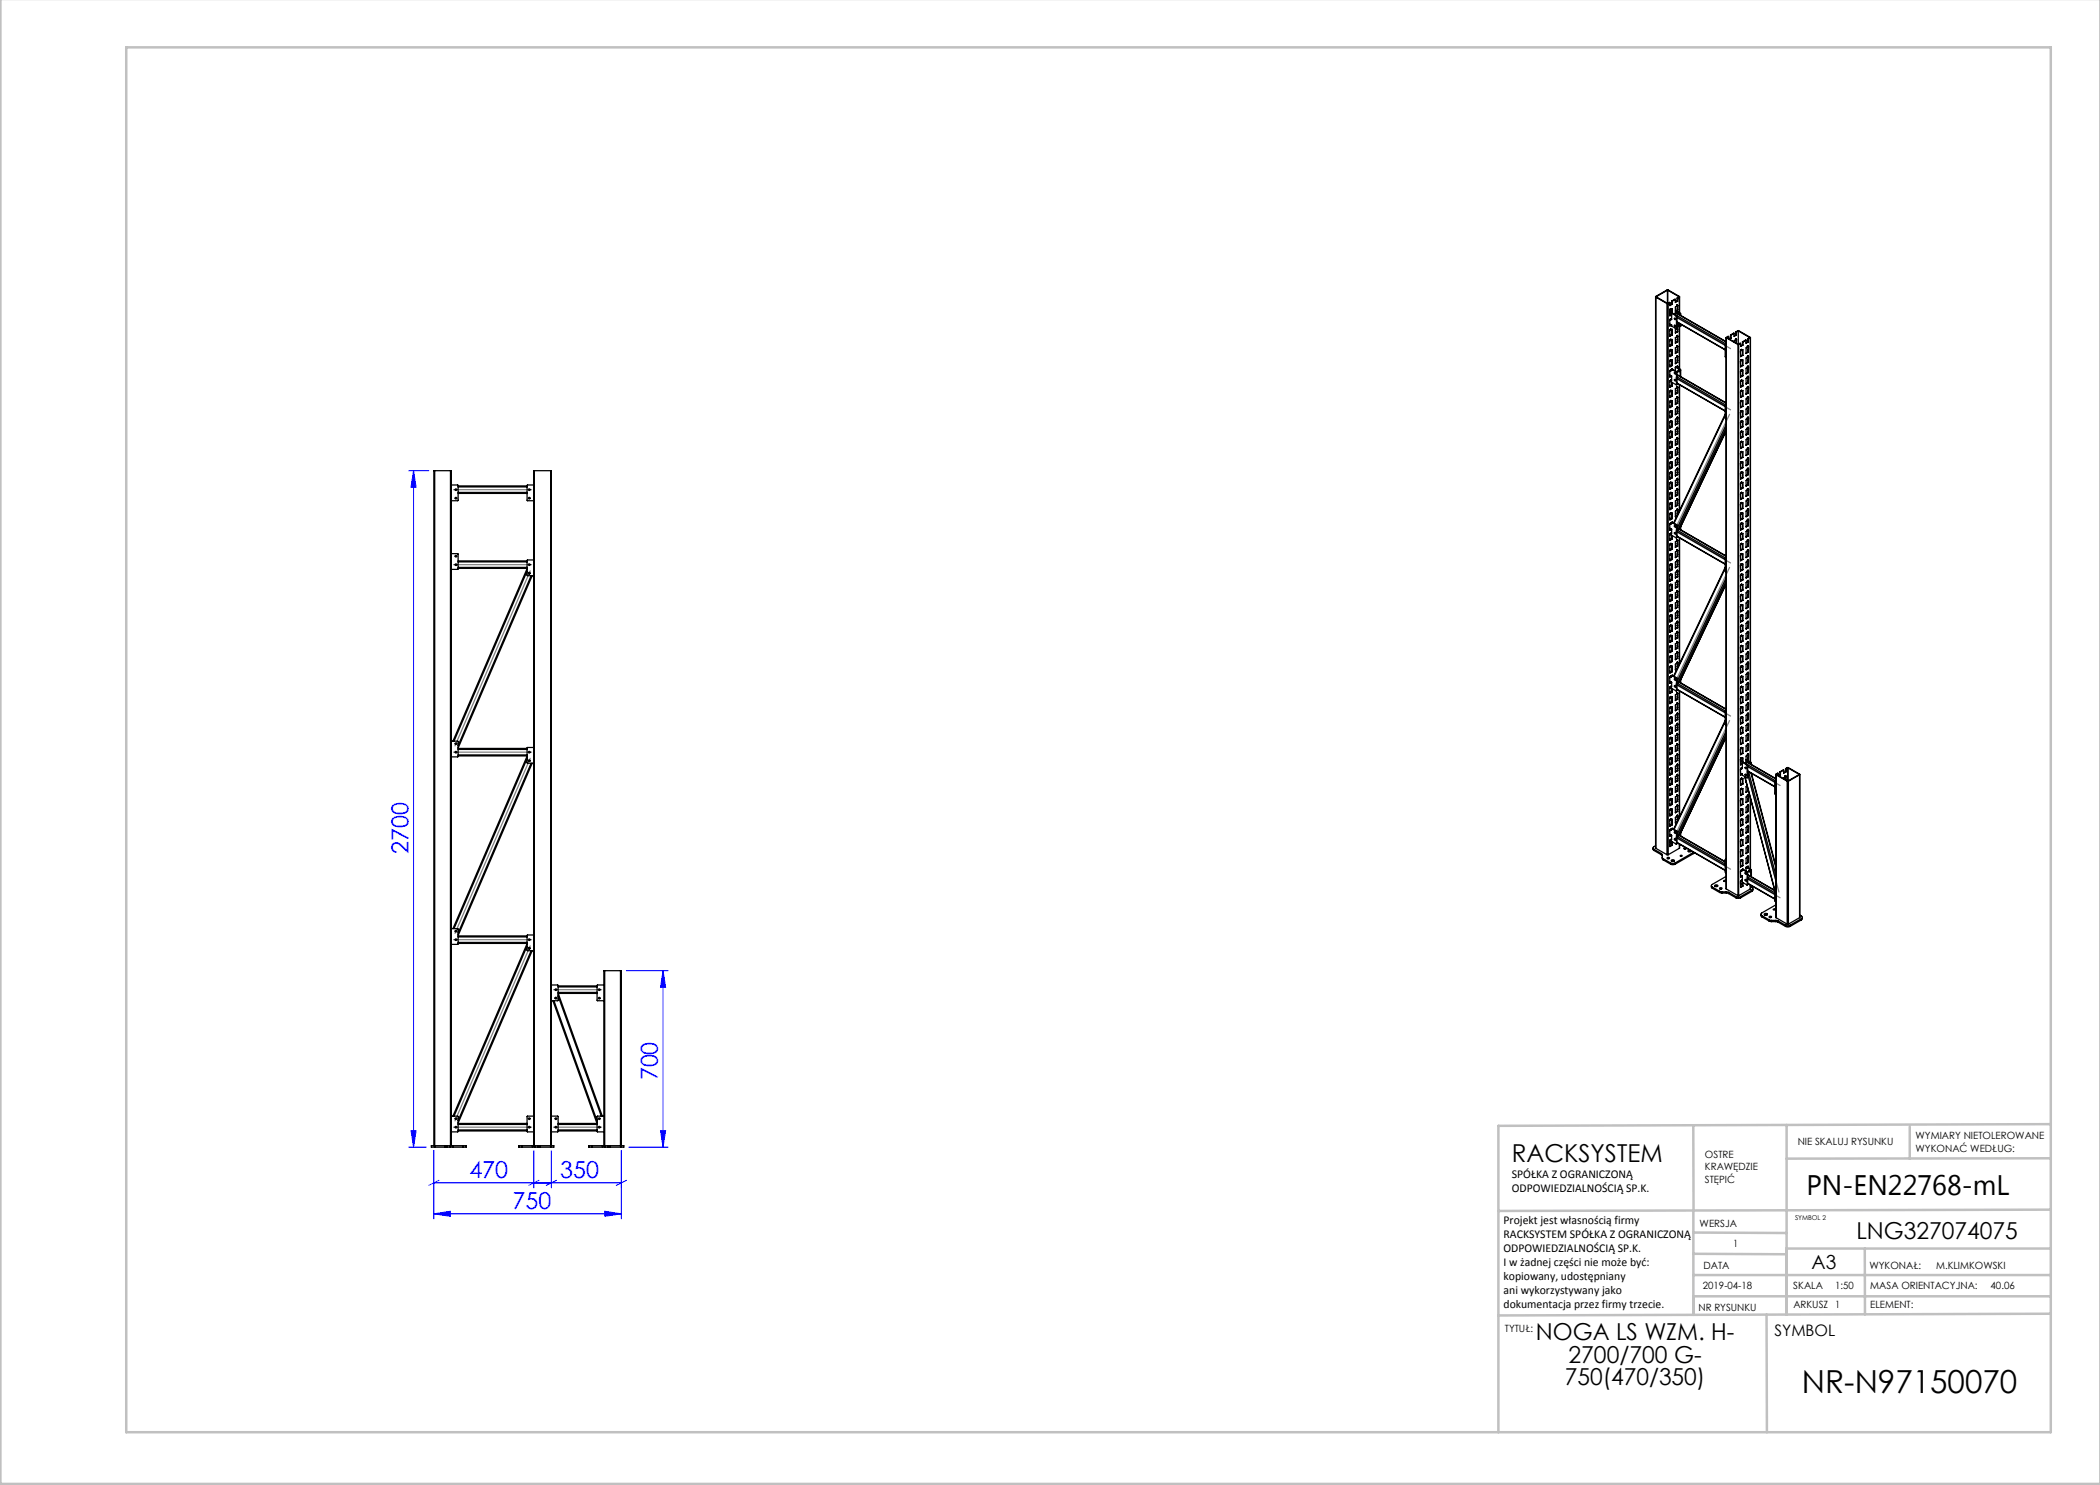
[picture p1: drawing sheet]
<svg xmlns="http://www.w3.org/2000/svg" width="420mm" height="297mm" viewBox="0 0 420 297" stroke-linecap="round" stroke-linejoin="round" font-family="sans-serif">
<defs><g id="words">
<text font-size="6.3" x="360.4" y="278.5">NR-N97150070</text>
<text font-size="5.6" x="361.3" y="239.1">PN-EN22768-mL</text>
<text font-size="4.9" x="302.4" y="232.4">RACKSYSTEM</text>
<g font-size="4.7" fill="#00f">
<text x="81.7" y="170.8" transform="rotate(-90 81.7 170.8)">2700</text>
<text x="131.6" y="216.1" transform="rotate(-90 131.6 216.1)">700</text>
<text x="93.9" y="235.6">470</text>
<text x="112" y="235.6">350</text>
<text x="102.5" y="241.8">750</text>
</g>
<g font-size="4.7">
<text x="371.3" y="247.8">LNG327074075</text>
<text x="307.2" y="268.1">NOGA LS WZM. H-</text>
<text x="313.7" y="272.6">2700/700 G-</text>
<text x="313" y="277.1">750(470/350)</text>
</g>
<text font-size="3.9" x="362.3" y="253.8">A3</text>
<text font-size="3.2" x="354.9" y="267.2">SYMBOL</text>
<g font-size="2.4">
<text x="302.4" y="235.6">SPÓŁKA Z OGRANICZONĄ</text>
<text x="302.4" y="238.4">ODPOWIEDZIALNOŚCIĄ SP.K.</text>
<text x="300.7" y="244.7">Projekt jest własnością firmy</text>
<text x="300.7" y="247.5">RACKSYSTEM SPÓŁKA Z OGRANICZONĄ</text>
<text x="300.7" y="250.3">ODPOWIEDZIALNOŚCIĄ SP.K.</text>
<text x="300.7" y="253.1">I w żadnej części nie może być:</text>
<text x="300.7" y="256">kopiowany, udostępniany</text>
<text x="300.7" y="258.8">ani wykorzystywany jako</text>
<text x="300.7" y="261.6">dokumentacja przez firmy trzecie.</text>
</g>
<g font-size="2">
<text x="383.1" y="227.9">WYMIARY NIETOLEROWANE</text>
<text x="341" y="231.6">OSTRE</text>
<text x="359.5" y="228.9">NIE SKALUJ RYSUNKU</text>
<text x="383.1" y="230.4">WYKONAĆ WEDŁUG:</text>
<text x="341" y="234.1">KRAWĘDZIE</text>
<text x="341" y="236.6">STĘPIĆ</text>
<text x="339.9" y="245.4">WERSJA</text>
<text x="346.6" y="249.5">1</text>
<text x="340.6" y="257.7">2019-04-18</text>
<text x="340.7" y="253.8">DATA</text>
<text x="358.7" y="257.7">SKALA</text>
<text x="367" y="257.7">1:50</text>
<text x="373.9" y="253.8">WYKONAŁ:</text>
<text x="374.1" y="257.7">MASA ORIENTACYJNA:</text>
<text x="387.2" y="253.8">M.KLIMKOWSKI</text>
<text x="398.1" y="257.7">40.06</text>
<text x="339.7" y="262.3">NR RYSUNKU</text>
<text x="358.7" y="261.7">ARKUSZ 1</text>
<text x="374.1" y="261.7">ELEMENT:</text>
<text x="301" y="266.4">TYTUŁ:</text>
</g>
<text font-size="1.3" x="359" y="244">SYMBOL 2</text>
</g></defs>
<g fill="none" stroke="#00f" stroke-width=".2">
<path d="M81.7 94.1h4.1M82.7 94.1l.5 3.3h-1zM82.7 94.1v135.3M125.3 194.1h8.3M132.6 194.1v35.3M132.6 194.1l.5 3.3h-1zM81.7 229.4h3.6M82.2 226.1h1l-.5 3.3zM86.8 230.1v13.7M86.8 236.6h37.5M87.8 236.1l-2 1M106.8 230.1v7.5"/>
<path d="M107.8 236.1l-2 1M110.3 230.1v7.5M111.3 236.1l-2 1M124.3 230.1v13.7M125.3 236.1l-2 1M125.8 229.4h7.8M132.1 226.1h1l-.5 3.3zM86.8 242.8l3.3-.5v1zM86.8 242.8h37.5M121 242.3l3.3 .5-3.3 .5z"/>
</g>
<g fill="none" stroke="#c0c0c0" stroke-width=".5">
<path d="M.1 -.1v296.9h419.9M25.2 9.5h385v276.9h-385zM338.7 225.2v16.9M357.3 225v37.9M382 225.4v6.3M410.1 224.8l-110.4 .4v61.2M410.1 231.7h-52.8M338.7 259.3h71.5M338.7 255h71.5M338.7 250.8l18.6 .1M338.7 246.5l18.6 .1M338.7 242.1v20.9"/>
<path d="M373 249.7v13.2M410.1 241.9l-110.4 .3M410.2 249.7h-52.9v13.2M353.3 262.9l.1 23.5M410.2 262.7l-110.5 .4"/>
</g>
<g fill="none" stroke="#808080" stroke-width=".25">
<path d="M335.1 63.3l11 6.4M335.1 75.6l11 6.4M90.7 97.9h15.6M345.9 82.9l-10.6 22.4M90.7 112.9h15.6M106 114.2l-15 35M335.1 106.2l11 6.4M345.9 113.5l-10.6 22.4M335.1 136.8l11 6.4M90.7 150.4h15.6M106 151.7l-15 35M345.9 144.1l-10.6 22.5"/>
<path d="M349.2 153.2l6.8 3.9M349.4 154.3l6.4 24.1M335.1 167.5l11 6.3M349.2 175.6l6.8 4M90.7 187.9h15.6M106 189.2l-15 35M110.7 197.9h9.6M90.7 225.4h15.6M110.7 225.4h9.6"/>
</g>
<g fill="#00f">
<path d="M86.8 242.8l3.3-.5v1zM121 242.3l3.3 .5-3.3 .5z"/>
<path d="M132.1 226.1h1l-.5 3.3zM132.6 194.1l.5 3.3h-1z"/>
<path d="M82.2 226.1h1l-.5 3.3zM82.7 94.1l.5 3.3h-1z"/>
</g>
<g fill="none" stroke="#000" stroke-width=".25">
<path d="M331.1 59.4l.1 110.3M331.2 59.4v-.1l2.3-1.3 2.4 1.3v.1M331.2 59.4l2.2 1.3M331.2 59.4v110.3M331.3 59.3v.1M331.3 59.4l2.2 1.3M333.5 58h.1M333.5 58l-2.2 1.3M333.5 58v2.7M333.6 58l2.2 1.3M333.6 58v2.7M335.1 59.9v.6l.4-.3"/>
<path d="M335.1 59.9l-.8 .3M335.1 59.9l-.7 .4M335.4 59.8h.1M335.4 59.8v.4M335.5 59.6h.1M335.5 59.6l-.1 .2M335.5 59.8v.4M335.5 59.6v.2M335.8 59.3v.1M335.8 59.4l-.3 .2M335.9 59.4l-.4 .2M335.9 59.4v3.2"/>
<path d="M333.4 60.7h.2M333.4 60.7v110.2M333.5 60.7h.1M333.6 60.7v110.2M334 60.5l-.4 .2M334 60.5v.6l.4-.2M334 75.1h.1M334 62.9h.1M334 64.9h.1M334 75.1l.2 .1M334 62.4l1.2 .8M334 64.9l.2 .1"/>
<path d="M334 62.9l.2 .1M334 76.3v1.2l.4-.3M334 62v1.2l.3-.2M334 64.1v1.1l.3-.2M334 74.3v1.1l.3-.2M334 76.2l1.3 .7M334 62l.2-.3v.2l.2-.1v.8M334 62h.1M334 64h.1M334 72l.2-.1v.2l.2-.1v1.1l-.4 .3zM334 74.2h.1M334 76.3h.1"/>
<path d="M334.1 62.4h-.1M334.1 62.4l11.1 6.4M334.1 61.8h.1M334.1 63.9h.1M334.1 65.9h.1M334.1 67.9h.1M334.1 70h.1M334.1 72h.1M334.1 74.1h.1M334.1 76.1h.1M334.1 78.1h.1M334.1 67.9l.1 .1"/>
<path d="M334.1 72l.1 .1M334.1 76.1l.1 .1M334.1 61.8l.1 .1M334.1 65.9l.1 .1M334.1 78.1l.1 .1M334.1 63.8v.1M334.1 65.8v.1M334.1 69.9v.1M334.1 74v.1M334.1 76v.1M334.1 70l.1 .1M334.2 65.9l.2-.1v1.2"/>
<path d="M334.2 65.9v-.1l-.3 .3 .1 1.2 .4-.3M334.2 68l.2-.1v1.1M334.2 68v-.2l-.3 .4 .1 1.1 .4-.3M334.2 70l.2-.1v1.2M334.2 70v-.1l-.3 .3 .1 1.1 .4-.2M334.2 78.2l.2-.1v1.1M334.2 78.2v-.2l-.3 .4 .1 1.1 .4-.3M334.2 74.1v-.1l-.2 .2M334.2 63.9v-.2l-.2 .3M334.2 62.9h.1M334.2 64.9v.1M334.2 75.2h.1"/>
<path d="M334.2 64.9l.1 .1M334.2 62.9l.1 .1M334.2 62.9l-.2 .2M334.2 75.2l-.2 .1M334.3 65l-.3 .1M334.3 63.9h.1M334.3 65v.2l1 .5M334.3 63.9h-.1M334.3 74.1h-.1M334.3 75.2v.9l-.1 .1v-.2l-.2 .3M334.3 63v.9M334.3 73.9v.2"/>
<path d="M334.3 60.2v.6M334.3 61.8v.7M334.3 65.9v1M334.3 67.9v1.1M334.3 70v1M334.3 72v1.1M334.3 76.4v.7M334.3 78.1v1.1M334.3 73.9l.9 .5M334.3 73.1h.1M334.3 60.2l.1 .1M334.3 60.8l.1 .1"/>
<path d="M334.3 77.1l-.3 .3M334.3 66.9l.1 .1M334.3 69h.1M334.3 71l.1 .1M334.3 77.1l.1 .1M334.3 79.2h.1M334.3 60.8l-.3 .2M334.3 66.9l-.3 .3M334.3 69l-.3 .2M334.3 71l-.3 .2M334.3 73.1l-.3 .2M334.3 79.2l-.3 .2"/>
<path d="M334.4 60.3v.6M334.4 76.5v.7M334.4 73.8h.1M334.4 73.8l-.1 .1M334.5 73.8l.8 .5M334.9 62.8h.1M334.9 65l.2 .1v.2zM334.9 63.7h.2v.2zM335 75.9l.1 .2M335 74.5l.1 .2M335 63.7l.1 .2M335 65l.1 .3"/>
<path d="M335 75.9h.1M335.1 65.7v.9l.4-.2M335.1 74.6v.1M335.1 62.2l.9 .5M335.1 62.1l1 .6M335.1 73.4v.8M335.1 73.4l.9 .5M335.2 73.4h.1M335.2 73.4h-.1M335.2 73.4l.9 .5M335.2 74.4l.1 .1M335.2 63.2l.1 .1"/>
<path d="M335.2 63.2h.2M335.2 62.6l10 5.7M335.2 62.6l-.3 .2M335.2 62.6l10 5.8M335.3 63.3v2.4M335.3 74.5v2.4M335.3 74.3l.1 .1M335.3 74.3l-.1 .1M335.4 76.8l-.1 .2M335.4 65l.6 .3M335.4 65.6l-.1 .1M335.4 64.4l9.6 5.6"/>
<path d="M335.4 74.9l9.8 5.7M335.4 76.7l9.6 5.5M335.4 75.4l9.8 5.7M335.4 63.2v2.4M335.4 74.4v2.4M335.4 74.4l-.1 .1M335.4 76.8l-.1 .1M335.4 63.2l-.1 .1M335.4 75.7l9.6 5.6M335.4 65.1l.1-.1v.2M335.4 63.5l9.6 5.5M335.4 64.4l9.6 5.5"/>
<path d="M335.4 76.6l9.6 5.6M335.4 75l9.8 5.6M335.4 61.1h.1M335.4 65.2h.1M335.4 67.2l.1 .1M335.4 69.2l.1 .1M335.4 71.3h.1M335.4 73.3l.1 .1M335.4 77.4l.1 .1M335.4 79.5h.1M335.4 61v.1M335.4 67.1v.1"/>
<path d="M335.4 69.2h.1M335.4 71.2v.1M335.4 73.2v.1M335.4 77.3v.1M335.4 79.4v.1M335.4 67.2h.1M335.4 69.3h.1M335.4 73.3h.1M335.4 77.4h.1M335.4 78.1l.1 .1M335.4 65.9h.1M335.4 61.8l.1 .1"/>
<path d="M335.4 70h.1M335.4 60.2h.1M335.4 60.2l-.3 .2M335.4 61.8v.4M335.4 65.9v.4M335.4 67.9v.4M335.4 70v.4M335.4 72v.4M335.4 78.1v.5M335.4 62.2l.1 .1M335.4 62.2v.1M335.4 66.3l.1 .1"/>
<path d="M335.4 66.3l-.3 .2M335.4 67.9l.1 .1M335.4 68.3l.1 .1M335.4 68.3l-.3 .3M335.4 70.4h.1M335.4 70.4l-.3 .2M335.4 72l.1 .1M335.4 72.4l.1 .1M335.4 72.4l-.3 .2M335.4 78.6h.1M335.4 78.6l-.3 .2M335.5 61.1l-.1 .7"/>
<path d="M335.5 69.3l-.1 .7M335.5 79.5l-.1 .7M335.5 71.3l-.1 .7M335.5 67.3l-.1 .6M335.5 65.2l-.1 .7M335.5 73.4v.1M335.5 77.5l-.1 .6M335.5 67.3h.1M335.5 67.3v-.2l-.4 .4v1.2l.4-.3M335.5 71.3h.1M335.5 71.3v-.1l-.4 .4v1.1l.4-.2M335.5 79.5h.1"/>
<path d="M335.5 79.5v-.2l-.4 .5v1.1l.4-.3M335.5 77.5h.1M335.5 77.5v-.2l-.4 .4v1.2l.4-.3M335.5 73.4h.1M335.5 69.3h.1M335.5 69.3v-.2l-.4 .5v1.1l.4-.3M335.5 65.2h.1M335.5 61.1h.1M335.5 61.1v-.2l-.4 .5v1.3M335.5 73.4v-.2l-.2 .3M335.5 67.3v.7M335.5 71.3v.8"/>
<path d="M335.5 79.5v.7M335.5 69.3v.7M335.5 73.4l.1 .2M335.5 77.5v.7M335.5 65.2v.7M335.5 61.1v.8M335.5 61.9v.4M335.5 65.9v.5M335.5 68v.4M335.5 70v.4M335.5 72.1v.4M335.5 78.2v.4"/>
<path d="M335.5 62.3h.1M335.6 64.6l.2 .1v.2zM335.7 74.1l.1 .2M335.7 64.6l.1 .2M335.7 74.1h.1M335.9 65.3v8.5M335.9 76.9v25.3M335.9 77v25.1M336 73.9v.2M336 62.7v.2M336 62.9v.1M336 64.8v.5"/>
<path d="M336 74.1v1.2M336.1 73.9v.1M336.1 62.7v.1M336.1 73.9h-.1M336.1 62.7h-.1M336.1 65.2l-.1 .1M336.1 74l-.1 .1M336.1 62.8v.3M336.1 64.9v.3M336.1 74v1.3M336.1 62.8l-.1 .1M345.1 68.9l-.1 2.4 .2 .2"/>
<path d="M345.1 68.9h.1M345.2 68.8l-.1 .1M345.2 67.5l.1 110.3M345.3 67.5l2.3 1.4M345.7 67.3v.4M345.7 67.3l-.4 .2M345.7 67.3l-.3 .2 2.3 1.3M346.1 67h.1M346.1 67.6l.1 .1M346.1 67v.6M346.1 67.6l-.3 .2M346.2 67.7l-.3 .1"/>
<path d="M346.2 67v.7M346.8 66.7l-.7 .3M346.8 66.7l-.6 .3M346.8 66.7v.6l.5-.3M347.2 67.9h.1M347.2 67.8v.1M347.2 66.6v.4M347.2 67h.1M347.2 66.6h.1M347.2 67l-.4 .2M347.2 66.4l.5-.3 2.4 1.5M347.2 66.4h.1"/>
<path d="M347.2 66.4v.2M347.2 67.9v.7M347.3 67.9h.1M347.3 67.9v-.2l-.2 .1-.3 .6M347.3 67.9v.7M347.3 66.6v.4M347.3 66.4v.2M347.6 68.9h.1M347.6 68.9v110.2M347.7 66.2l2.3 1.3-.4 .2M347.7 66.2l-.4 .2M347.7 66.2v2.6"/>
<path d="M347.7 68.9v110.2M348.1 68.7v.6l.5-.3M348.1 68.7l-.4 .1M348.1 68.7l-.4 .2M348.1 74.3v1.1l.5-.2M348.1 76.3v1.2l.5-.3M348.2 76.3h.1M348.2 74.2h.1M348.2 70h.1M348.2 72l.1 .1M348.2 74.1h.1M348.2 76.1h.1"/>
<path d="M348.2 78.1h.1M348.2 76.1l.1 .1M348.2 69.9v.1M348.2 72h.1M348.2 74v.1M348.2 76v.1M348.3 70v.1M348.3 78.2h.1M348.3 78.2v-.2l-.2 .4v1.1l.5-.3M348.3 74.1h.1M348.3 72.1h.1M348.3 72.1v-.2l-.2 .4v1.1l.5-.3"/>
<path d="M348.3 70v-.1l-.2 .3v1.1l.5-.2M348.3 74.1v-.1l-.1 .2M348.4 78.2h.1M348.4 70.1h.1M348.4 76.2l-.1-.2-.1 .3M348.4 70.1l.2-.2v1.2M348.4 72.1l.2-.1v1.1M348.4 74.1l.2-.1v1.2M348.4 76.2l.2-.1v1.1M348.4 78.2l.2-.1v1.1M348.5 68.4h.1M348.5 69h.1"/>
<path d="M348.5 68.4v.6M348.5 70v1M348.5 72v1.1M348.5 74.1v1M348.5 76.1v1M348.5 78.1v1.1M348.5 69l-.4 .2M348.5 71l.1 .1M348.5 71l-.4 .2M348.5 73.1h.1M348.5 73.1l-.4 .2M348.5 75.1l.1 .1"/>
<path d="M348.5 75.1l-.4 .2M348.5 77.1l.1 .1M348.5 77.1l-.4 .3M348.5 79.2h.1M348.5 79.2l-.4 .2M348.6 68.4v.6M349.2 68.1v.6l.5-.3M349.2 68.1l-.6 .3M349.2 68.1l-.7 .3M349.6 75.4h.1M349.6 69.2v.1M349.6 73.3v.1"/>
<path d="M349.6 77.4v.1M349.6 69.2h.1M349.6 71.2v.1M349.6 73.2v.1M349.6 75.3v.1M349.6 77.3v.1M349.6 79.4v.1M349.6 69.3h.1M349.6 71.3h.1M349.6 73.3h.1M349.6 77.4h.1M349.6 79.5h.1"/>
<path d="M349.6 74.1h.1M349.6 67.9l.1 .1M349.6 68.3l.1 .1M349.6 68.3l-.4 .3M349.6 67.9v.4M349.6 70v.4M349.6 72v.4M349.6 74.1v.4M349.6 76.1v.4M349.6 78.1v.5M349.6 70h.1M349.6 70.4h.1"/>
<path d="M349.6 70.4l-.4 .2M349.6 72l.1 .1M349.6 72.4l.1 .1M349.6 72.4l-.4 .2M349.6 74.5h.1M349.6 74.5l-.4 .2M349.6 76.1l.1 .1M349.6 76.5l.1 .1M349.6 76.5l-.4 .2M349.6 78.1l.1 .1M349.6 78.6h.1M349.6 78.6l-.4 .2"/>
<path d="M349.6 67.7l.1 .1M349.6 67.7v.2M349.6 69.3v.7M349.6 73.4v.7M349.6 77.5v.6M349.6 79.5v.7M349.6 75.4v.7M349.6 71.3v.7M349.6 71.3v-.1l-.4 .4v1.1l.5-.2M349.6 75.4v-.2l-.4 .5v1.1l.5-.2M349.6 79.5v-.2l-.4 .5v1.1l.5-.3M349.6 77.5h.1"/>
<path d="M349.6 77.5v-.2l-.4 .4v1.2l.5-.3M349.6 73.4h.1M349.6 73.4v-.2l-.4 .4v1.2l.5-.3M349.6 69.3v-.2l-.4 .5v1.1l.5-.3M349.7 71.3v.8M349.7 75.4v.8M349.7 79.5v.7M349.7 77.5v.7M349.7 73.4v.7M349.7 69.3v.7M349.7 68v.4M349.7 70v.4"/>
<path d="M349.7 72.1v.4M349.7 74.1v.4M349.7 76.2v.4M349.7 78.2v.4M349.7 67.8v.2M350.1 67.6l-.4 .2M350.1 67.6v84.8M350.1 67.5v84.9M86.9 94.1h-.1v135M86.9 94.1h3.2M86.9 94.1v135M90.1 94.1h.2v135"/>
<path d="M90.1 94.1v135.3M90.3 97l1.3 .1v3h-1.3M91.6 98.7h13.8M91.6 97.2h13.8M91.6 98.5h13.8M91.6 97.4h13.8M106.8 97l-1.4 .1v3h1.4M106.9 94.1h-.1v135M106.9 94.1v135M106.9 94.1h3.3M110.2 94.1h.1v135M110.2 94.1v135"/>
<path d="M334 88.6v1.1l.4-.3M334 96.7v1.2l.4-.3M334 86.5v1.2l.4-.3M334 84.5v1.1l.4-.2M334 98.8v1.1l.4-.2M334 84.4l.2-.2v.1l.2-.1v1.2M334 84.4h.1M334 86.5l.2-.3v.2l.2-.1v1.1M334 86.5h.1M334 88.5l.2-.3v.2l.2-.1v1.1M334 88.5h.1M334 96.7l.2-.3v.2l.2-.1v1.1"/>
<path d="M334 96.7h.1M334 98.7h.1M334.1 80.2h.1M334.1 82.2h.1M334.1 84.3h.1M334.1 86.3h.1M334.1 88.4h.1M334.1 90.4h.1M334.1 92.4h.1M334.1 94.5h.1M334.1 96.5h.1M334.1 98.6h.1"/>
<path d="M334.1 92.4l.1 .1M334.1 82.2l.1 .1M334.1 86.3l.1 .1M334.1 90.4l.1 .1M334.1 94.5l.1 .1M334.1 96.5l.1 .1M334.1 80.1v.1M334.1 84.2v.1M334.1 88.3v.1M334.1 90.3v.1M334.1 94.4v.1M334.1 98.5v.1"/>
<path d="M334.2 80.2l.2-.1v1.2M334.2 80.2v-.1l-.3 .3 .1 1.1 .4-.2M334.2 82.3l.2-.1v1.1M334.2 82.3v-.2l-.3 .4 .1 1.1 .4-.3M334.2 90.4l.2-.1v1.2M334.2 90.4v-.1l-.3 .3 .1 1.2 .4-.3M334.2 92.5l.2-.1v1.1M334.2 92.5v-.2l-.3 .4 .1 1.1 .4-.3M334.2 94.5l.2-.1v1.2M334.2 94.5v-.1l-.3 .3 .1 1.1 .4-.2M334.2 98.6l.2-.1v1.2M334.2 98.6v-.2l-.2 .3"/>
<path d="M334.3 80.2v1M334.3 82.2v1.1M334.3 84.3v1M334.3 86.3v1.1M334.3 88.4v1M334.3 90.4v1M334.3 92.4v1.1M334.3 94.5v1M334.3 96.5v1.1M334.3 98.6v1M334.3 89.4l-.3 .2M334.3 91.4l-.3 .2"/>
<path d="M334.3 95.5l-.3 .2M334.3 81.2l.1 .1M334.3 83.3h.1M334.3 85.3l.1 .1M334.3 87.4h.1M334.3 89.4h.1M334.3 93.5h.1M334.3 95.5l.1 .1M334.3 99.6l.1 .1M334.3 81.2l-.3 .2M334.3 83.3l-.3 .2M334.3 85.3l-.3 .2"/>
<path d="M334.3 87.4l-.3 .2M334.3 91.4l.1 .1M334.3 93.5l-.3 .2M334.3 97.6h.1M334.3 97.6l-.3 .2M334.3 99.6l-.3 .2M335.4 87.6h.1M335.4 99.9h.1M335.4 81.5l.1 .1M335.4 83.5l.1 .1M335.4 85.6h.1M335.4 87.6l.1 .1"/>
<path d="M335.4 89.7h.1M335.4 93.7l.1 .1M335.4 97.8l.1 .1M335.4 81.4v.1M335.4 83.5h.1M335.4 85.5v.1M335.4 87.5v.1M335.4 89.6v.1M335.4 91.6v.1M335.4 93.7h.1M335.4 95.7v.1M335.4 97.7v.1"/>
<path d="M335.4 99.8v.1M335.4 81.5h.1M335.4 91.7h.1M335.4 93.8h.1M335.4 95.8h.1M335.4 97.8h.1M335.4 91.7l.1 .1M335.4 86.7l-.3 .2M335.4 80.6l-.3 .2M335.4 82.6l-.3 .3M335.4 84.7l-.3 .2M335.4 80.6h.1"/>
<path d="M335.4 82.2l.1 .1M335.4 86.3l.1 .1M335.4 88.8h.1M335.4 92.8l.1 .1M335.4 94.5h.1M335.4 96.9l.1 .1M335.4 98.6h.1M335.4 80.2v.4M335.4 82.2v.4M335.4 84.3v.4M335.4 86.3v.4M335.4 88.4v.4"/>
<path d="M335.4 90.4v.4M335.4 92.4v.4M335.4 94.5v.4M335.4 96.5v.4M335.4 98.6v.4M335.4 80.2h.1M335.4 82.6l.1 .1M335.4 84.3h.1M335.4 84.7h.1M335.4 86.7l.1 .1M335.4 88.4h.1M335.4 88.8l-.3 .2"/>
<path d="M335.4 90.4h.1M335.4 90.8l.1 .1M335.4 90.8l-.3 .2M335.4 92.8l-.3 .3M335.4 92.4l.1 .1M335.4 94.9h.1M335.4 94.9l-.3 .2M335.4 96.9l-.3 .2M335.4 96.5l.1 .1M335.4 99h.1M335.4 99l-.3 .2M335.5 81.5l-.1 .7"/>
<path d="M335.5 85.6l-.1 .7M335.5 89.7l-.1 .7M335.5 93.8l-.1 .7M335.5 97.9l-.1 .7M335.5 99.9l-.1 .7M335.5 95.8l-.1 .7M335.5 91.7l-.1 .7M335.5 87.7l-.1 .7M335.5 83.6l-.1 .7M335.5 83.6h.1M335.5 83.6v-.2l-.4 .5v1.1l.4-.3M335.5 87.7h.1"/>
<path d="M335.5 87.7v-.2l-.4 .4v1.2l.4-.3M335.5 91.8h.1M335.5 91.8v-.2l-.4 .4v1.2l.4-.3M335.5 95.8h.1M335.5 95.8v-.1l-.4 .4v1.1l.4-.2M335.5 99.9h.1M335.5 99.9v-.2l-.4 .5v1.1l.4-.2M335.5 97.9h.1M335.5 97.9v-.2l-.4 .4v1.2l.4-.3M335.5 93.8h.1M335.5 93.8v-.2l-.4 .5v1.1l.4-.3M335.5 89.7h.1"/>
<path d="M335.5 89.7v-.2l-.4 .5v1.1l.4-.2M335.5 85.6h.1M335.5 85.6v-.2l-.4 .5v1.1l.4-.2M335.5 81.5h.1M335.5 81.5v-.1l-.4 .4v1.2l.4-.3M335.5 87.7v.7M335.5 99.9v.8M335.5 93.8v.7M335.5 81.6v.7M335.5 95.8v.8M335.5 83.6v.7M335.5 91.8v.7"/>
<path d="M335.5 85.6v.8M335.5 89.7v.7M335.5 97.9v.7M335.5 80.2v.4M335.5 82.3v.4M335.5 84.3v.4M335.5 86.4v.4M335.5 88.4v.4M335.5 90.4v.5M335.5 92.5v.4M335.5 94.5v.4M335.5 96.6v.4"/>
<path d="M335.5 98.6v.4M345 82.8l-10.3 21.8M345 83.1l-10.2 21.5M345.2 81.1h.1M345.2 81.1h-.1M345.2 81.2l-.2-.1v2.5l.2 .2M345.2 86.1l-9.3 19.6M345.2 85l-9.8 20.7M345.2 85.6l-9.6 20.3M348.1 84.5v1.1l.5-.2M348.1 86.5v1.2l.5-.3M348.1 88.6v1.1l.5-.3"/>
<path d="M348.1 96.7v1.2l.5-.3M348.1 98.8v1.1l.5-.2M348.2 98.7h.1M348.2 96.7h.1M348.2 88.5h.1M348.2 86.5h.1M348.2 84.4h.1M348.2 80.2h.1M348.2 82.2h.1M348.2 84.3h.1M348.2 86.3h.1M348.2 88.4h.1"/>
<path d="M348.2 90.4h.1M348.2 92.4h.1M348.2 94.5h.1M348.2 96.5l.1 .1M348.2 98.6h.1M348.2 82.2l.1 .1M348.2 86.3l.1 .1M348.2 80.1v.1M348.2 84.2v.1M348.2 86.2v.1M348.2 88.3v.1M348.2 90.3v.1"/>
<path d="M348.2 94.4v.1M348.2 96.5h.1M348.2 98.5v.1M348.3 80.2v.1M348.3 88.4h.1M348.3 90.4v.1M348.3 92.5h.1M348.3 96.6h.1M348.3 94.5v-.1l-.2 .3v1.1l.5-.2M348.3 92.5v-.2l-.2 .4v1.1l.5-.3M348.3 90.4v-.1l-.2 .3v1.2l.5-.3M348.3 84.3h.1"/>
<path d="M348.3 82.3v-.2l-.2 .4v1.1l.5-.3M348.3 80.2v-.1l-.2 .3v1.1l.5-.2M348.3 96.6v-.2l-.1 .3M348.3 84.3v-.1l-.1 .2M348.3 88.4v-.2l-.1 .3M348.4 94.5h.1M348.4 92.5h.1M348.4 90.5h.1M348.4 88.4h.1M348.4 82.3h.1M348.4 80.3h.1M348.4 98.6l-.1-.2-.1 .3"/>
<path d="M348.4 86.4l-.1-.2-.1 .3M348.4 80.3l.2-.2v1.2M348.4 82.3l.2-.1v1.1M348.4 84.3l.2-.1v1.2M348.4 86.4l.2-.1v1.1M348.4 88.4l.2-.1v1.1M348.4 90.5l.2-.2v1.2M348.4 92.5l.2-.1v1.1M348.4 94.5l.2-.1v1.2M348.4 96.6l.2-.1v1.1M348.4 98.6l.2-.1v1.2M348.5 81.2l.1 .1"/>
<path d="M348.5 80.2v1M348.5 82.2v1.1M348.5 84.3v1M348.5 86.3v1.1M348.5 88.4v1M348.5 90.4v1M348.5 92.4v1.1M348.5 94.5v1M348.5 96.5v1.1M348.5 98.6v1M348.5 81.2l-.4 .2M348.5 83.3h.1"/>
<path d="M348.5 83.3l-.4 .2M348.5 85.3l.1 .1M348.5 85.3l-.4 .2M348.5 87.4h.1M348.5 87.4l-.4 .2M348.5 89.4h.1M348.5 89.4l-.4 .2M348.5 91.4l.1 .1M348.5 91.4l-.4 .2M348.5 93.5h.1M348.5 93.5l-.4 .2M348.5 95.5l.1 .1"/>
<path d="M348.5 95.5l-.4 .2M348.5 97.6h.1M348.5 97.6l-.4 .2M348.5 99.6l.1 .1M348.5 99.6l-.4 .2M349.6 87.6v.1M349.6 97.8h.1M349.6 99.9h.1M349.6 81.5v.1M349.6 85.6h.1M349.6 89.7h.1M349.6 93.7v.1"/>
<path d="M349.6 97.8v.1M349.6 81.4v.1M349.6 83.5h.1M349.6 85.5v.1M349.6 87.5v.1M349.6 89.6v.1M349.6 91.6v.1M349.6 93.7h.1M349.6 95.7v.1M349.6 97.7v.1M349.6 99.8v.1M349.6 81.5h.1"/>
<path d="M349.6 91.7h.1M349.6 93.8h.1M349.6 95.8h.1M349.6 83.5v.1M349.6 91.7v.1M349.6 86.3l.1 .1M349.6 80.2v.4M349.6 82.2v.4M349.6 84.3v.4M349.6 86.3v.4M349.6 88.4v.4M349.6 90.4v.4"/>
<path d="M349.6 92.4v.4M349.6 94.5v.4M349.6 96.5v.4M349.6 98.6v.4M349.6 80.2h.1M349.6 80.6h.1M349.6 80.6l-.4 .2M349.6 82.2l.1 .1M349.6 82.6l.1 .1M349.6 82.6l-.4 .3M349.6 84.3h.1M349.6 84.7h.1"/>
<path d="M349.6 84.7l-.4 .2M349.6 86.7l.1 .1M349.6 86.7l-.4 .2M349.6 88.4h.1M349.6 88.8h.1M349.6 88.8l-.4 .2M349.6 90.4h.1M349.6 90.8l.1 .1M349.6 90.8l-.4 .2M349.6 92.4l.1 .1M349.6 92.8l.1 .1M349.6 92.8l-.4 .3"/>
<path d="M349.6 94.5h.1M349.6 94.9h.1M349.6 94.9l-.4 .2M349.6 96.5l.1 .1M349.6 96.9l.1 .1M349.6 96.9l-.4 .2M349.6 98.6h.1M349.6 99h.1M349.6 99l-.4 .2M349.6 81.5v.7M349.6 85.6v.7M349.6 89.7v.7"/>
<path d="M349.6 93.8v.7M349.6 97.9v.7M349.6 99.9v.7M349.6 95.8v.7M349.6 91.7v.7M349.6 87.7v.7M349.6 83.6v.7M349.6 83.6h.1M349.6 83.6v-.2l-.4 .5v1.1l.5-.3M349.6 87.7h.1M349.6 87.7v-.2l-.4 .4v1.2l.5-.3M349.6 91.8h.1"/>
<path d="M349.6 91.8v-.2l-.4 .4v1.2l.5-.3M349.6 95.8v-.2l-.4 .5v1.1l.5-.2M349.6 99.9v-.2l-.4 .5v1.1l.5-.2M349.6 93.8v-.2l-.4 .5v1.1l.5-.3M349.6 89.7v-.2l-.4 .5v1.1l.5-.2M349.6 85.6v-.2l-.4 .5v1.1l.5-.2M349.6 81.5v-.1l-.4 .4v1.2l.5-.3M349.7 97.9l-.1-.2-.4 .4v1.2l.5-.3M349.7 83.6v.7M349.7 87.7v.7M349.7 91.8v.7M349.7 95.8v.8"/>
<path d="M349.7 99.9v.8M349.7 97.9v.7M349.7 93.8v.7M349.7 89.7v.7M349.7 85.6v.8M349.7 81.6v.7M349.7 80.2v.4M349.7 82.3v.4M349.7 84.3v.4M349.7 86.4v.4M349.7 88.4v.4M349.7 90.4v.5"/>
<path d="M349.7 92.5v.4M349.7 94.5v.4M349.7 96.6v.4M349.7 98.6v.4M90.3 110.8h1.3v3l-1.3 .1M91.3 113l-.1 .1M91.6 113.7h13.8M91.6 112.2h13.8M91.6 113.5h13.8M91.6 112.4h13.8M105.4 113.9l-14.8 34.3M105.4 114.2l-14.6 34"/>
<path d="M105.7 114.7l.3 .1M106.2 115.1l-14.6 34M106.4 115.1l-14.8 34.3M106.8 112l-1.4 .1v3h1.4M334 105.7h.1M334 105.7l.2 .1M334 109v1.1l.4-.2M334 111v1.2l.4-.3M334 100.6l.2-.1v.2l.2-.1v1.1l-.4 .3zM334 108.9l.2-.2v.1l.2-.1v1.2M334 108.9h.1M334 111h.1"/>
<path d="M334.1 100.6h.1M334.1 102.6h.1M334.1 104.7h.1M334.1 106.7h.1M334.1 108.8h.1M334.1 110.8l.1 .1M334.1 112.8h.1M334.1 114.9h.1M334.1 116.9h.1M334.1 119h.1M334.1 102.6l.1 .1M334.1 106.7l.1 .1"/>
<path d="M334.1 114.9l.1 .1M334.1 100.6l.1 .1M334.1 112.8l.1 .1M334.1 116.9l.1 .1M334.1 100.5v.1M334.1 104.6v.1M334.1 108.7v.1M334.1 110.7v.1M334.1 114.8v.1M334.1 118.9v.1M334.1 104.7l.1 .1M334.2 102.7l.2-.1v1.1"/>
<path d="M334.2 102.7v-.2l-.3 .4 .1 1.1 .4-.3M334.2 104.7v-.1l-.3 .3 .1 1.1 .3-.2M334.2 106.8v-.2l-.3 .4 .1 1.1 .4-.3M334.2 110.9l.2-.1v1.1M334.2 112.9l.2-.1v1.1M334.2 112.9v-.2l-.3 .4 .1 1.1 .4-.3M334.2 114.9l.2-.1v1.2M334.2 114.9v-.1l-.3 .3 .1 1.1 .4-.2M334.2 117l.2-.1v1.1M334.2 117v-.2l-.3 .4 .1 1.1 .4-.3M334.2 119l.2-.1v1.2M334.2 119v-.1l-.3 .3 .1 1.1 .4-.2"/>
<path d="M334.2 110.9v-.2l-.2 .3M334.3 104.7h.1M334.3 104.7h-.1M334.3 105.8v.9l-.1 .1M334.3 104.5v.2M334.3 105.8l-.3 .1M334.3 104.5h.1M334.3 100.6v1M334.3 102.6v1.1M334.3 107.1v.7M334.3 108.8v1M334.3 110.8v1"/>
<path d="M334.3 112.8v1.1M334.3 114.9v1M334.3 116.9v1.1M334.3 119v1M334.3 104.5l.9 .5M334.3 101.6l-.3 .3M334.3 103.7l-.3 .2M334.3 115.9l-.3 .2M334.3 101.6l.1 .1M334.3 107.8h.1M334.3 109.8l.1 .1M334.3 111.8l.1 .1"/>
<path d="M334.3 113.9h.1M334.3 115.9l.1 .1M334.3 118h.1M334.3 103.7h.1M334.3 107.8l-.3 .2M334.3 109.8l-.3 .2M334.3 111.8l-.3 .3M334.3 113.9l-.3 .2M334.3 118l-.3 .2M334.4 107.1v.7M334.4 104.4h.1M334.4 104.4l-.1 .1"/>
<path d="M334.5 104.4l.8 .5M335 105.1l.1 .3M335 106.5l.1 .2M335 105.1h.1M335 106.5h.1M335.2 105l.1 .1M335.3 105.1v2.5l-1.3-.7M335.3 104.9l.1 .2M335.3 104.9l-.1 .1M335.4 107.5h.1M335.4 107.3l9.6 5.6M335.4 107.5l-.1 .1"/>
<path d="M335.4 106l9.8 5.7M335.4 105.1v2.4M335.4 105.1h-.1M335.4 106.3l9.6 5.6M335.4 107.2l9.6 5.6M335.4 110.1h.1M335.4 112.1l.1 .1M335.4 101.9l.1 .1M335.4 114.2h.1M335.4 118.2l.1 .1M335.4 101.8v.1M335.4 108h.1"/>
<path d="M335.4 110v.1M335.4 112v.1M335.4 114.1v.1M335.4 116.1v.1M335.4 118.2h.1M335.4 101.9h.1M335.4 116.2h.1M335.4 118.3h.1M335.4 108l.1 .1M335.4 116.2l.1 .1M335.4 101l-.3 .2M335.4 109.2l-.3 .2"/>
<path d="M335.4 111.2l-.3 .2M335.4 101l.1 .1M335.4 109.2h.1M335.4 113.3h.1M335.4 117.3l.1 .1M335.4 100.6v.4M335.4 102.6v.5M335.4 108.8v.4M335.4 110.8v.4M335.4 112.8v.5M335.4 114.9v.4M335.4 116.9v.4"/>
<path d="M335.4 119v.4M335.4 100.6l.1 .1M335.4 102.6l.1 .1M335.4 103.1h.1M335.4 103.1l-.3 .2M335.4 108.8h.1M335.4 110.8l.1 .1M335.4 111.2l.1 .1M335.4 112.8l.1 .1M335.4 113.3l-.3 .2M335.4 114.9h.1M335.4 115.3l.1 .1"/>
<path d="M335.4 115.3l-.3 .2M335.4 116.9l.1 .1M335.4 117.3l-.3 .3M335.4 119h.1M335.4 119.4h.1M335.4 119.4l-.3 .2M335.5 102l-.1 .6M335.5 110.1l-.1 .7M335.5 114.2l-.1 .7M335.5 118.3l-.1 .7M335.5 116.2l-.1 .7M335.5 112.2l-.1 .6"/>
<path d="M335.5 108.1l-.1 .7M335.5 108.1h.1M335.5 108.1v-.2l-.4 .4v1.2l.4-.3M335.5 112.2h.1M335.5 112.2v-.2l-.4 .4v1.2l.4-.3M335.5 116.2h.1M335.5 116.2v-.1l-.4 .4v1.2l.4-.3M335.5 118.3h.1M335.5 118.3v-.2l-.4 .5v1.1l.4-.3M335.5 114.2h.1M335.5 114.2v-.2l-.4 .5v1.1l.4-.2M335.5 110.1h.1"/>
<path d="M335.5 110.1v-.2l-.4 .5v1.1l.4-.2M335.5 102h.1M335.5 102v-.2l-.4 .4v1.2l.3-.2M335.5 108.1v.7M335.5 114.2v.7M335.5 102v.7M335.5 112.2v.7M335.5 116.3v.7M335.5 110.1v.8M335.5 118.3v.7M335.5 100.7v.4M335.5 102.7v.2"/>
<path d="M335.5 108.8v.4M335.5 110.9v.4M335.5 112.9v.4M335.5 114.9v.5M335.5 117v.4M335.5 119v.4M335.6 105.9h-.2M335.8 105.8l9.4 5.5M335.8 105.8l9.4 5.4M335.9 107.6v25.2M335.9 107.6v25.1M335.9 105.7l-.3 .2"/>
<path d="M336 105.7h-.1M336 105.6v.3M336.1 105.4v.6M345 113.5l-10.3 21.7M345 113.7l-10.2 21.6M345.1 111.7l-.1 2.5 .2 .2M345.1 111.7l.1 .1M345.2 111.7h-.1M345.2 116.8l-9.3 19.6M345.2 115.6l-9.8 20.7M345.2 116.2l-9.6 20.4M348.1 109v1.1l.5-.2"/>
<path d="M348.1 111v1.2l.5-.3M348.2 111h.1M348.2 108.9h.1M348.2 100.6h.1M348.2 102.6h.1M348.2 104.7h.1M348.2 106.7l.1 .1M348.2 108.8h.1M348.2 110.8h.1M348.2 112.8h.1M348.2 114.9h.1M348.2 116.9h.1"/>
<path d="M348.2 119h.1M348.2 102.6l.1 .1M348.2 110.8l.1 .1M348.2 112.8l.1 .1M348.2 114.9l.1 .1M348.2 116.9l.1 .1M348.2 100.5v.1M348.2 104.6v.1M348.2 106.7h.1M348.2 108.7v.1M348.2 110.7v.1M348.2 114.8v.1"/>
<path d="M348.2 118.9v.1M348.3 100.6v.1M348.3 104.7v.1M348.3 119h.1M348.3 119v-.1l-.2 .3v1.1l.5-.2M348.3 117v-.2l-.2 .4v1.1l.5-.3M348.3 114.9v-.1l-.2 .3v1.1l.5-.2M348.3 112.9v-.2l-.2 .4v1.1l.5-.3M348.3 106.8v-.2l-.2 .4v1.1l.5-.3M348.3 104.7v-.1l-.2 .3v1.1l.5-.2M348.3 102.7v-.2l-.2 .4v1.1l.5-.3M348.3 100.7v-.2l-.2 .3v1.2l.5-.3"/>
<path d="M348.4 117h.1M348.4 115h.1M348.4 112.9h.1M348.4 106.8h.1M348.4 104.8h.1M348.4 102.7h.1M348.4 100.7h.1M348.4 110.9l-.1-.2-.1 .3M348.4 108.8l-.1-.1-.1 .2M348.4 100.7l.2-.2v1.2M348.4 102.7l.2-.1v1.1M348.4 104.8l.2-.2v1.2"/>
<path d="M348.4 106.8l.2-.1v1.1M348.4 108.8l.2-.1v1.2M348.4 110.9l.2-.1v1.1M348.4 112.9l.2-.1v1.1M348.4 115l.2-.2v1.2M348.4 117l.2-.1v1.1M348.4 119l.2-.1v1.2M348.5 109.8l-.4 .2M348.5 100.6v1M348.5 102.6v1.1M348.5 104.7v1M348.5 106.7v1.1"/>
<path d="M348.5 108.8v1M348.5 110.8v1M348.5 112.8v1.1M348.5 114.9v1M348.5 116.9v1.1M348.5 119v1M348.5 101.6l.1 .1M348.5 101.6l-.4 .3M348.5 103.7h.1M348.5 103.7l-.4 .2M348.5 105.7l.1 .1M348.5 105.7l-.4 .2"/>
<path d="M348.5 107.8h.1M348.5 107.8l-.4 .2M348.5 109.8l.1 .1M348.5 111.8l.1 .1M348.5 111.8l-.4 .3M348.5 113.9h.1M348.5 113.9l-.4 .2M348.5 115.9l.1 .1M348.5 115.9l-.4 .2M348.5 118h.1M348.5 118l-.4 .2M349.6 110.1h.1"/>
<path d="M349.6 101.9v.1M349.6 108v.1M349.6 114.2h.1M349.6 116.2v.1M349.6 118.2v.1M349.6 101.8v.1M349.6 103.9h.1M349.6 105.9v.1M349.6 107.9v.1M349.6 110v.1M349.6 112v.1M349.6 114.1v.1"/>
<path d="M349.6 116.1v.1M349.6 118.2h.1M349.6 112.1v.1M349.6 101.9h.1M349.6 104h.1M349.6 106h.1M349.6 108h.1M349.6 112.1h.1M349.6 116.2h.1M349.6 106v.1M349.6 100.6v.4M349.6 102.6v.4"/>
<path d="M349.6 104.7v.4M349.6 106.7v.4M349.6 108.8v.4M349.6 110.8v.4M349.6 112.8v.5M349.6 114.9v.4M349.6 116.9v.4M349.6 119v.4M349.6 100.6l.1 .1M349.6 101l.1 .1M349.6 101l-.4 .2M349.6 102.6l.1 .1"/>
<path d="M349.6 103l.1 .1M349.6 103l-.4 .3M349.6 104.7h.1M349.6 105.1h.1M349.6 105.1l-.4 .2M349.6 106.7l.1 .1M349.6 107.1l.1 .1M349.6 107.1l-.4 .2M349.6 108.8h.1M349.6 109.2h.1M349.6 109.2l-.4 .2M349.6 110.8l.1 .1"/>
<path d="M349.6 111.2l.1 .1M349.6 111.2l-.4 .2M349.6 112.8l.1 .1M349.6 113.3h.1M349.6 113.3l-.4 .2M349.6 114.9h.1M349.6 115.3h.1M349.6 115.3l-.4 .2M349.6 116.9l.1 .1M349.6 117.3l.1 .1M349.6 117.3l-.4 .3M349.6 119h.1"/>
<path d="M349.6 119.4h.1M349.6 119.4l-.4 .2M349.6 102v.6M349.6 106v.7M349.6 110.1v.7M349.6 114.2v.7M349.6 118.3v.7M349.6 116.2v.7M349.6 112.2v.6M349.6 108.1v.7M349.6 104v.7M349.6 104v-.2l-.4 .5v1.1l.5-.3"/>
<path d="M349.6 108.1h.1M349.6 108.1v-.2l-.4 .4v1.2l.5-.3M349.6 112.2h.1M349.6 112.2v-.2l-.4 .4v1.2l.5-.3M349.6 116.2v-.1l-.4 .4v1.2l.5-.3M349.6 118.3h.1M349.6 118.3v-.2l-.4 .5v1.1l.5-.3M349.6 114.2v-.2l-.4 .5v1.1l.5-.3M349.6 106v-.1l-.4 .4v1.1l.5-.2M349.6 102h.1M349.6 102v-.2l-.4 .4v1.2l.5-.3M349.7 110.1l-.1-.2-.4 .5v1.1l.5-.2"/>
<path d="M349.7 104v.7M349.7 108.1v.7M349.7 112.2v.7M349.7 116.3v.7M349.7 118.3v.7M349.7 114.2v.7M349.7 110.1v.8M349.7 106.1v.7M349.7 102v.7M349.7 100.7v.4M349.7 102.7v.4M349.7 104.7v.4"/>
<path d="M349.7 106.8v.4M349.7 108.8v.4M349.7 110.9v.4M349.7 112.9v.4M349.7 114.9v.4M349.7 117v.4M349.7 119v.4M334 136.3h.1M334 136.3l.2 .1M334 121.2v1.2l.4-.3M334 133.5v1.1l.4-.2M334 123.3v1.1l.4-.3"/>
<path d="M334 135.5v1.2l.3-.2M334 137.5l1.3 .6M334 121.2h.1M334 123.2l.2-.3v.2l.2-.1v1.1M334 123.2h.1M334 131.2l.2-.1v.2l.2-.1v1.1l-.4 .3zM334 133.4h.1M334 135.5h.1M334 137.5v1.2l.4-.3M334.1 121l.1 .1M334.1 123.1h.1M334.1 125.1h.1"/>
<path d="M334.1 127.1h.1M334.1 129.2h.1M334.1 131.2h.1M334.1 133.3h.1M334.1 135.3h.1M334.1 137.3h.1M334.1 139.4h.1M334.1 127.1l.1 .1M334.1 131.2l.1 .1M334.1 135.3l.1 .1M334.1 125.1l.1 .1M334.1 129.2l.1 .1"/>
<path d="M334.1 121h.1M334.1 123v.1M334.1 125v.1M334.1 129.1v.1M334.1 133.2v.1M334.1 135.2v.1M334.1 139.3v.1M334.1 139.4l.1 .1M334.1 137.4h.1M334.2 121.1l.2-.1v1.1M334.2 125.1l.2-.1v1.2M334.2 125.1v-.1l-.3 .3 .1 1.2 .4-.3"/>
<path d="M334.2 127.2l.2-.1v1.1M334.2 127.2v-.2l-.3 .4 .1 1.1 .4-.3M334.2 129.2l.2-.1v1.2M334.2 129.2v-.1l-.3 .3 .1 1.1 .4-.2M334.2 133.3l.2-.1v1.2M334.2 139.4l.2-.1v1.2M334.2 139.4v-.1l-.3 .3 .1 1.1 .4-.2M334.2 137.4v-.2l-.2 .3M334.2 121.1v-.2l-.2 .3M334.2 133.3v-.1l-.2 .2M334.2 136.4h.1M334.2 136.4l.1 .1"/>
<path d="M334.2 136.4l-.2 .2M334.3 135.3l-.1 .1v-.2l-.2 .3M334.3 136.5v.9h-.1M334.3 135.1v.2M334.3 135.1h.1M334.3 121v1.1M334.3 123.1v1M334.3 125.1v1M334.3 127.1v1.1M334.3 129.2v1M334.3 131.2v1.1M334.3 133.3v1"/>
<path d="M334.3 137.7v.7M334.3 139.4v1M334.3 135.1l.9 .5M334.3 122.1l-.3 .2M334.3 126.1l-.3 .3M334.3 128.2l-.3 .2M334.3 120l.1 .1M334.3 122.1h.1M334.3 124.1h.1M334.3 126.1l.1 .1M334.3 128.2h.1M334.3 130.2l.1 .1"/>
<path d="M334.3 134.3l.1 .1M334.3 120l-.3 .2M334.3 124.1l-.3 .2M334.3 130.2l-.3 .2M334.3 132.3h.1M334.3 132.3l-.3 .2M334.3 134.3l-.3 .2M334.3 138.4h.1M334.3 138.4l-.3 .2M334.4 137.7v.7M334.4 135h.1M334.4 135l-.1 .1"/>
<path d="M334.5 135.1l.8 .5M335 135.8l.1 .2M335 137.2l.1 .2M335 135.8h.1M335 137.1v.1M335.2 135.6l.1 .1M335.3 135.7v2.4M335.3 135.6l.1 .1M335.3 135.6h-.1M335.4 138.1l-.1 .1M335.4 137.9l9.6 5.6M335.4 136.6l9.8 5.7"/>
<path d="M335.4 135.7v2.4M335.4 135.7h-.1M335.4 138.1h-.1M335.4 136.9l9.6 5.6M335.4 137.8l9.6 5.6M335.4 122.3h.1M335.4 122.3l.1 .1M335.4 126.4l.1 .1M335.4 130.5h.1M335.4 138.7h.1M335.4 120.2v.1M335.4 122.2v.1"/>
<path d="M335.4 124.3v.1M335.4 126.3v.1M335.4 128.4h.1M335.4 130.4v.1M335.4 132.4v.1M335.4 138.6v.1M335.4 124.4h.1M335.4 120.3h.1M335.4 126.4h.1M335.4 128.5h.1M335.4 132.5h.1M335.4 132.5l.1 .1"/>
<path d="M335.4 121.4l-.3 .2M335.4 131.6l-.3 .2M335.4 133.7l-.3 .2M335.4 121.4l.1 .1M335.4 129.6h.1M335.4 133.3h.1M335.4 121v.4M335.4 123.1v.4M335.4 125.1v.4M335.4 127.1v.4M335.4 129.2v.4M335.4 131.2v.4"/>
<path d="M335.4 133.3v.4M335.4 139.4v.4M335.4 121l.1 .1M335.4 123.1h.1M335.4 123.5h.1M335.4 123.5l-.3 .2M335.4 125.1h.1M335.4 125.5l.1 .1M335.4 125.5l-.3 .2M335.4 127.1l.1 .1M335.4 127.5l.1 .1M335.4 127.5l-.3 .3"/>
<path d="M335.4 129.2h.1M335.4 129.6l-.3 .2M335.4 131.2l.1 .1M335.4 131.6l.1 .1M335.4 133.7h.1M335.4 139.4h.1M335.4 139.8h.1M335.4 139.8l-.3 .2M335.5 122.4l-.1 .7M335.5 126.5l-.1 .6M335.5 130.5l-.1 .7M335.5 128.5l-.1 .7"/>
<path d="M335.5 124.4l-.1 .7M335.5 120.3l-.1 .7M335.5 132.6l-.1 .7M335.5 138.7l-.1 .7M335.5 120.3h.1M335.5 120.3v-.2l-.4 .5v1.1l.4-.2M335.5 124.4h.1M335.5 124.4v-.2l-.4 .5v1.1l.4-.2M335.5 128.5h.1M335.5 128.5v-.2l-.4 .5v1.1l.4-.3M335.5 132.6h.1M335.5 132.6v-.2l-.4 .4v1.2l.3-.2"/>
<path d="M335.5 138.7h.1M335.5 138.7v-.2l-.4 .5v1.1l.4-.3M335.5 130.5h.1M335.5 130.5v-.1l-.4 .4v1.1l.4-.2M335.5 126.5h.1M335.5 126.5v-.2l-.4 .4v1.2l.4-.3M335.5 122.4h.1M335.5 122.4v-.2l-.4 .4v1.2l.4-.3M335.5 120.3v.8M335.5 138.7v.7M335.5 126.5v.7M335.5 124.4v.7"/>
<path d="M335.5 128.5v.7M335.5 132.6v.7M335.5 122.4v.7M335.5 130.5v.8M335.5 121.1v.4M335.5 123.1v.4M335.5 125.1v.5M335.5 127.2v.4M335.5 129.2v.4M335.5 131.3v.4M335.5 133.3v.2M335.5 139.4v.4"/>
<path d="M335.6 136.6h-.2M335.8 136.4l9.4 5.5M335.8 136.4l9.4 5.4M335.9 138.2v25.2M335.9 138.2v25.1M335.9 136.4l-.3 .2M336 136.2v.3M336.1 136v.6M348.1 121.2v1.2l.5-.3M348.1 123.3v1.1l.5-.3M348.1 131.4v1.2l.5-.3M348.1 133.5v1.1l.5-.2"/>
<path d="M348.1 135.5v1.2l.5-.3M348.2 135.5h.1M348.2 133.4h.1M348.2 131.4h.1M348.2 123.2h.1M348.2 121.2h.1M348.2 121h.1M348.2 123.1h.1M348.2 125.1h.1M348.2 127.1h.1M348.2 129.2h.1M348.2 131.2l.1 .1"/>
<path d="M348.2 133.3h.1M348.2 135.3h.1M348.2 137.3h.1M348.2 139.4h.1M348.2 121l.1 .1M348.2 125.1l.1 .1M348.2 127.1l.1 .1M348.2 135.3l.1 .1M348.2 137.3l.1 .1M348.2 139.4l.1 .1M348.2 123v.1M348.2 125v.1"/>
<path d="M348.2 129.1v.1M348.2 131.2h.1M348.2 133.2v.1M348.2 135.2v.1M348.2 139.3v.1M348.3 129.2v.1M348.3 139.4v-.1l-.2 .3v1.1l.5-.2M348.3 137.4v-.2l-.2 .4v1.1l.5-.3M348.3 133.3h.1M348.3 131.3h.1M348.3 129.2v-.1l-.2 .3v1.1l.5-.2M348.3 127.2v-.2l-.2 .4v1.1l.5-.3"/>
<path d="M348.3 125.1v-.1l-.2 .3v1.2l.5-.3M348.3 131.3v-.2l-.1 .3M348.3 133.3v-.2l-.1 .3M348.3 135.4v-.2l-.1 .3M348.4 139.5h.1M348.4 137.4h.1M348.4 135.4h.1M348.4 129.3h.1M348.4 127.2h.1M348.4 125.2h.1M348.4 123.1l-.1-.2-.1 .3M348.4 121.1l-.1-.2-.1 .3"/>
<path d="M348.4 121.1l.2-.1v1.1M348.4 123.1l.2-.1v1.1M348.4 125.2l.2-.2v1.2M348.4 127.2l.2-.1v1.1M348.4 129.3l.2-.2v1.2M348.4 131.3l.2-.1v1.1M348.4 133.3l.2-.1v1.2M348.4 135.4l.2-.1v1.1M348.4 137.4l.2-.1v1.1M348.4 139.5l.2-.2v1.2M348.5 121v1.1M348.5 123.1v1"/>
<path d="M348.5 125.1v1M348.5 127.1v1.1M348.5 129.2v1M348.5 131.2v1.1M348.5 133.3v1M348.5 135.3v1M348.5 137.3v1.1M348.5 139.4v1M348.5 120l.1 .1M348.5 120l-.4 .2M348.5 122.1h.1M348.5 122.1l-.4 .2"/>
<path d="M348.5 124.1h.1M348.5 124.1l-.4 .2M348.5 126.1l.1 .1M348.5 126.1l-.4 .3M348.5 128.2h.1M348.5 128.2l-.4 .2M348.5 130.2l.1 .1M348.5 130.2l-.4 .2M348.5 132.3h.1M348.5 132.3l-.4 .2M348.5 134.3l.1 .1M348.5 134.3l-.4 .2"/>
<path d="M348.5 136.3l.1 .1M348.5 136.3l-.4 .3M348.5 138.4h.1M348.5 138.4l-.4 .2M349.6 122.3h.1M349.6 134.6h.1M349.6 120.3h.1M349.6 122.3v.1M349.6 124.4h.1M349.6 126.4v.1M349.6 128.4v.1M349.6 130.5h.1"/>
<path d="M349.6 132.5v.1M349.6 136.6v.1M349.6 120.2v.1M349.6 122.2v.1M349.6 124.3v.1M349.6 126.3v.1M349.6 128.4h.1M349.6 130.4v.1M349.6 132.4v.1M349.6 134.5v.1M349.6 136.5v.1M349.6 138.6v.1"/>
<path d="M349.6 126.4h.1M349.6 128.5h.1M349.6 132.5h.1M349.6 136.6h.1M349.6 138.7h.1M349.6 121v.4M349.6 123.1v.4M349.6 125.1v.4M349.6 127.1v.4M349.6 129.2v.4M349.6 131.2v.4M349.6 133.3v.4"/>
<path d="M349.6 135.3v.4M349.6 137.3v.5M349.6 139.4v.4M349.6 121l.1 .1M349.6 121.4l.1 .1M349.6 121.4l-.4 .2M349.6 123.1h.1M349.6 123.5h.1M349.6 123.5l-.4 .2M349.6 125.1h.1M349.6 125.5l.1 .1M349.6 125.5l-.4 .2"/>
<path d="M349.6 127.1l.1 .1M349.6 127.5l.1 .1M349.6 127.5l-.4 .3M349.6 129.2h.1M349.6 129.6h.1M349.6 129.6l-.4 .2M349.6 131.2l.1 .1M349.6 131.6l.1 .1M349.6 131.6l-.4 .2M349.6 133.3h.1M349.6 133.7h.1M349.6 133.7l-.4 .2"/>
<path d="M349.6 135.3l.1 .1M349.6 135.7l.1 .1M349.6 135.7l-.4 .2M349.6 137.3l.1 .1M349.6 137.8h.1M349.6 137.8l-.4 .2M349.6 139.4h.1M349.6 139.8h.1M349.6 139.8l-.4 .2M349.6 122.4v.7M349.6 130.5v.7M349.6 134.6v.7"/>
<path d="M349.6 138.7v.7M349.6 136.7v.6M349.6 132.6v.7M349.6 128.5v.7M349.6 124.4v.7M349.6 120.3v.7M349.6 126.5v.6M349.6 120.3v-.2l-.4 .5v1.1l.5-.2M349.6 124.4v-.2l-.4 .5v1.1l.5-.2M349.6 128.5v-.2l-.4 .5v1.1l.5-.3M349.6 132.6h.1M349.6 132.6v-.2l-.4 .4v1.2l.5-.3"/>
<path d="M349.6 136.7h.1M349.6 136.7v-.2l-.4 .4v1.2l.5-.3M349.6 138.7v-.2l-.4 .5v1.1l.5-.3M349.6 130.5v-.1l-.4 .4v1.1l.5-.2M349.6 126.5h.1M349.6 126.5v-.2l-.4 .4v1.2l.5-.3M349.7 134.6l-.1-.2-.4 .5v1.1l.5-.2M349.7 122.4l-.1-.2-.4 .4v1.2l.5-.3M349.7 120.3v.8M349.7 124.4v.7M349.7 128.5v.7M349.7 132.6v.7"/>
<path d="M349.7 136.7v.7M349.7 138.7v.7M349.7 134.6v.8M349.7 130.5v.8M349.7 126.5v.7M349.7 122.4v.7M349.7 121.1v.4M349.7 123.1v.4M349.7 125.1v.5M349.7 127.2v.4M349.7 129.2v.4M349.7 131.3v.4"/>
<path d="M349.7 133.3v.4M349.7 135.4v.4M349.7 137.4v.4M349.7 139.4v.4M90.3 148.3h1.3v3l-1.3 .1M91.6 149.7h13.8M91.6 151.2h13.8M91.6 149.9h13.8M91.6 151h13.8M105.4 151.4l-14.8 34.3M105.4 151.7l-14.6 34M105.7 152.2h.3"/>
<path d="M106.2 152.6l-14.6 34M106.4 152.6l-14.8 34.3M106.8 149.5l-1.4 .1v3h1.4M334 147.8v1.1l.4-.3M334 143.7v1.1l.4-.2M334 145.7v1.2l.4-.3M334 155.9v1.2l.4-.3M334 158v1.1l.4-.2M334 143.6l.2-.2v.1l.2-.1v1.2M334 143.6h.1M334 145.7h.1M334 147.7l.2-.3v.2l.2-.1v1.1"/>
<path d="M334 147.7h.1M334 155.9l.2-.3v.2l.2-.1v1.1M334 155.9h.1M334 157.9l.2-.3v.2l.2-.1v1.2M334 157.9h.1M334.1 141.4h.1M334.1 143.5h.1M334.1 145.5l.1 .1M334.1 147.6h.1M334.1 149.6h.1M334.1 151.6h.1M334.1 153.7h.1"/>
<path d="M334.1 155.7h.1M334.1 157.8h.1M334.1 159.8h.1M334.1 155.7l.1 .1M334.1 159.8l.1 .1M334.1 153.7l.1 .1M334.1 143.4v.1M334.1 145.4v.1M334.1 147.5v.1M334.1 149.5v.1M334.1 153.6v.1M334.1 157.7v.1"/>
<path d="M334.1 159.7v.1M334.1 151.7h.1M334.1 141.5h.1M334.1 149.6l.1 .1M334.2 141.5l.2-.1v1.1M334.2 141.5v-.2l-.3 .4 .1 1.1 .4-.3M334.2 145.6l.2-.1v1.1M334.2 149.6l.2-.1v1.2M334.2 149.6v-.1l-.3 .3 .1 1.2 .4-.3M334.2 151.7l.2-.1v1.1M334.2 151.7v-.2l-.3 .4 .1 1.1 .4-.3M334.2 153.7l.2-.1v1.2"/>
<path d="M334.2 153.7v-.1l-.3 .3 .1 1.1 .4-.2M334.2 159.9l.2-.2v1.2M334.2 159.9v-.2l-.3 .3 .1 1.2 .4-.3M334.2 145.6v-.2l-.2 .3M334.3 141.4v1.1M334.3 143.5v1M334.3 145.5v1.1M334.3 147.6v1M334.3 149.6v1M334.3 151.6v1.1M334.3 153.7v1M334.3 155.7v1.1"/>
<path d="M334.3 157.8v1M334.3 159.8v1M334.3 148.6l-.3 .2M334.3 140.4l-.3 .2M334.3 142.5l-.3 .2M334.3 140.4l.1 .1M334.3 142.5h.1M334.3 148.6h.1M334.3 150.6l.1 .1M334.3 152.7h.1M334.3 154.7l.1 .1M334.3 156.8h.1"/>
<path d="M334.3 158.8l.1 .1M334.3 144.5l.1 .1M334.3 144.5l-.3 .2M334.3 146.6h.1M334.3 146.6l-.3 .2M334.3 150.6l-.3 .2M334.3 152.7l-.3 .2M334.3 154.7l-.3 .2M334.3 156.8l-.3 .2M334.3 158.8l-.3 .2M335.4 146.8h.1M335.4 157l.1 .1"/>
<path d="M335.4 159.1h.1M335.4 142.7l.1 .1M335.4 150.9l.1 .1M335.4 155h.1M335.4 146.8l.1 .1M335.4 140.6v.1M335.4 142.7h.1M335.4 144.7v.1M335.4 146.7v.1M335.4 148.8v.1M335.4 150.8v.1M335.4 152.9h.1"/>
<path d="M335.4 154.9v.1M335.4 156.9v.1M335.4 159v.1M335.4 140.7h.1M335.4 144.8h.1M335.4 148.9h.1M335.4 150.9h.1M335.4 153h.1M335.4 140.7l.1 .1M335.4 147.6h.1M335.4 141.8l-.3 .3M335.4 145.9l-.3 .2"/>
<path d="M335.4 152l-.3 .3M335.4 154.1l-.3 .2M335.4 141.4l.1 .1M335.4 153.7h.1M335.4 157.8h.1M335.4 141.4v.4M335.4 143.5v.4M335.4 145.5v.4M335.4 147.6v.4M335.4 149.6v.4M335.4 151.6v.4M335.4 153.7v.4"/>
<path d="M335.4 155.7v.4M335.4 157.8v.4M335.4 159.8v.4M335.4 141.8l.1 .1M335.4 143.5h.1M335.4 143.9h.1M335.4 143.9l-.3 .2M335.4 145.5l.1 .1M335.4 145.9l.1 .1M335.4 148h.1M335.4 148l-.3 .2M335.4 149.6h.1"/>
<path d="M335.4 150l.1 .1M335.4 150l-.3 .2M335.4 151.6l.1 .1M335.4 152l.1 .1M335.4 154.1h.1M335.4 155.7l.1 .1M335.4 156.1l.1 .1M335.4 156.1l-.3 .2M335.4 158.2h.1M335.4 158.2l-.3 .2M335.4 159.8l.1 .1M335.5 142.8l-.1 .7"/>
<path d="M335.5 146.9l-.1 .7M335.5 150.9l-.1 .7M335.5 155l-.1 .7M335.5 159.1l-.1 .7M335.5 157.1l-.1 .7M335.5 153l-.1 .7M335.5 148.9l-.1 .7M335.5 144.8l-.1 .7M335.5 140.7l-.1 .7M335.5 140.7h.1M335.5 140.7v-.1l-.4 .4v1.2l.4-.3M335.5 144.8h.1"/>
<path d="M335.5 144.8v-.2l-.4 .5v1.1l.4-.2M335.5 148.9h.1M335.5 148.9v-.2l-.4 .5v1.1l.4-.2M335.5 153h.1M335.5 153v-.2l-.4 .5v1.1l.4-.3M335.5 157.1h.1M335.5 157.1v-.2l-.4 .4v1.2l.4-.3M335.5 159.1h.1M335.5 159.1v-.2l-.4 .5v1.1l.4-.2M335.5 155h.1M335.5 155v-.1l-.4 .4v1.1l.4-.2M335.5 151h.1"/>
<path d="M335.5 151v-.2l-.4 .4v1.2l.4-.3M335.5 146.9h.1M335.5 146.9v-.2l-.4 .4v1.2l.4-.3M335.5 142.8h.1M335.5 142.8v-.2l-.4 .5v1.1l.4-.3M335.5 159.1v.8M335.5 146.9v.7M335.5 140.8v.7M335.5 144.8v.8M335.5 148.9v.7M335.5 153v.7M335.5 157.1v.7"/>
<path d="M335.5 142.8v.7M335.5 151v.7M335.5 155v.8M335.5 141.5v.4M335.5 143.5v.4M335.5 145.6v.4M335.5 147.6v.4M335.5 149.6v.5M335.5 151.7v.4M335.5 153.7v.4M335.5 155.8v.4M335.5 157.8v.4"/>
<path d="M335.5 159.9v.4M345 144.1l-10.3 21.7M345 144.3l-10.2 21.6M345.1 142.4l-.1 2.4 .2 .2M345.1 142.4h.1M345.2 142.3l-.1 .1M345.2 147.4l-9.3 19.6M345.2 146.2l-9.8 20.7M345.2 146.8l-9.6 20.4M348.1 152.3h.1M348.1 152.7l.2 .1M348.1 154.7h.1"/>
<path d="M348.1 152.3l1.3 .7M348.1 154.7l.2 .1M348.1 143.7v1.1l.5-.2M348.1 145.7v1.2l.5-.3M348.1 155.9v1.2l.5-.3M348.1 158v1.1l.5-.2M348.2 157.9h.1M348.2 155.9h.1M348.2 145.7h.1M348.2 143.6h.1M348.2 152.2h-.1M348.2 152.2l6.9 4"/>
<path d="M348.2 152.2l-.1 .1M348.2 141.4h.1M348.2 143.5h.1M348.2 145.5h.1M348.2 147.6h.1M348.2 149.6h.1M348.2 151.6h.1M348.2 153.7h.1M348.2 155.7h.1M348.2 157.8h.1M348.2 159.8h.1M348.2 141.4l.1 .1"/>
<path d="M348.2 145.5l.1 .1M348.2 149.6l.1 .1M348.2 151.6l.1 .1M348.2 155.7l.1 .1M348.2 143.4v.1M348.2 145.4v.1M348.2 147.5v.1M348.2 149.5v.1M348.2 153.6v.1M348.2 157.7v.1M348.2 159.7v.1M348.3 147.6h.1"/>
<path d="M348.3 153.7h.1M348.3 159.8v.1M348.3 159.9v-.2l-.2 .3v1.2l.5-.3M348.3 157.8h.1M348.3 153.7v-.1l-.2 .3v1.1l.4-.2M348.3 151.7v-.2l-.2 .4v1.1l.4-.2M348.3 149.6v-.1l-.2 .3v1.1l.5-.2M348.3 147.6v-.2l-.2 .4v1.1l.5-.3M348.3 141.5v-.2l-.2 .4v1.1l.5-.3M348.3 157.8v-.2l-.1 .3M348.4 159.9h.1M348.4 153.7h.1"/>
<path d="M348.4 151.7h.1M348.4 149.7h.1M348.4 147.6h.1M348.4 141.5h.1M348.4 155.8l-.1-.2-.1 .3M348.4 145.6l-.1-.2-.1 .3M348.4 143.5l-.1-.1-.1 .2M348.4 141.5l.2-.1v1.1M348.4 143.5l.2-.1v1.2M348.4 145.6l.2-.1v1.1M348.4 147.6l.2-.1v1.1M348.4 149.7l.2-.2v1.2"/>
<path d="M348.4 151.7l.2-.1v.8M348.4 155.8l.2-.1v1.1M348.4 157.8l.2-.1v1.2M348.4 159.9l.2-.2v1.2M348.4 152.7h.1M348.4 152.7l.1 .1M348.4 152.7l-.3 .2M348.4 154.8l-.3 .1M348.5 153.7h.1M348.5 152.8v.9M348.5 153.7h-.1M348.5 140.4l-.4 .2"/>
<path d="M348.5 141.4v1.1M348.5 143.5v1M348.5 145.5v1.1M348.5 147.6v1M348.5 149.6v1M348.5 151.6v.8M348.5 155.7v1.1M348.5 157.8v1M348.5 159.8v1M348.5 140.4l.1 .1M348.5 142.5h.1M348.5 142.5l-.4 .2"/>
<path d="M348.5 144.5l.1 .1M348.5 144.5l-.4 .2M348.5 146.6h.1M348.5 146.6l-.4 .2M348.5 148.6h.1M348.5 148.6l-.4 .2M348.5 150.6l.1 .1M348.5 150.6l-.4 .2M348.5 156.8h.1M348.5 156.8l-.4 .2M348.5 158.8l.1 .1M348.5 158.8l-.4 .2"/>
<path d="M348.9 155.3l6 22.8-5.4-3.1M349 155.3l5.9 22.6M349 154.9h.2v.2zM349 153.5l.2 .1v.2zM349 152.7h.1M349.1 153.5l.1 .2M349.1 154.9l.1 .2M349.2 152l.9 .6M349.2 156.4h.1M349.2 151.9l1 .6M349.4 153v.1M349.4 153h.1"/>
<path d="M349.4 152.5l5.8 3.2M349.4 152.5l-.4 .2M349.4 152.5l5.8 3.3M349.4 157.2l-.2 .1v1.2l.5-.3M349.4 153.1v2.5l-.9-.6-.1-.2M349.4 157.2h.1M349.5 155.5h.1M349.5 154.2l5.4 3.2M349.5 155.5l-.1 .1M349.5 153l-.1 .1M349.5 153v2.5M349.5 154.8l5.7 21.3"/>
<path d="M349.5 153.3l5.4 3.1M349.5 154.2l5.4 3.1M349.6 146.8v.1M349.6 159.1h.1M349.6 140.7v.1M349.6 144.8h.1M349.6 148.9h.1M349.6 140.6v.1M349.6 142.7h.1M349.6 144.7v.1M349.6 146.7v.1M349.6 148.8v.1"/>
<path d="M349.6 150.8v.1M349.6 159v.1M349.6 140.7h.1M349.6 150.9h.1M349.6 142.7v.1M349.6 150.9v.1M349.6 158.2l-.4 .2M349.6 141.4v.4M349.6 143.5v.4M349.6 145.5v.4M349.6 147.6v.4M349.6 149.6v.4"/>
<path d="M349.6 151.6v.4M349.6 157.8v.4M349.6 159.8v.4M349.6 141.4l.1 .1M349.6 141.8l.1 .1M349.6 141.8l-.4 .2M349.6 143.5h.1M349.6 143.9h.1M349.6 143.9l-.4 .2M349.6 145.5l.1 .1M349.6 145.9l.1 .1M349.6 145.9l-.4 .2"/>
<path d="M349.6 148l-.4 .2M349.6 147.6h.1M349.6 148h.1M349.6 149.6h.1M349.6 150l.1 .1M349.6 150l-.4 .2M349.6 152l-.1 .1M349.6 151.6l.1 .1M349.6 152l.1 .1M349.6 158.2h.1M349.6 159.8l.1 .1M349.6 142.8v.7"/>
<path d="M349.6 146.9v.7M349.6 150.9v.7M349.6 148.9v.7M349.6 144.8v.7M349.6 140.7v.7M349.6 159.1v.7M349.6 140.7v-.1l-.4 .4v1.2l.5-.3M349.6 144.8v-.2l-.4 .5v1.1l.5-.2M349.6 148.9v-.2l-.4 .5v1.1l.5-.2M349.6 159.1v-.2l-.4 .5v1.1l.5-.2M349.6 150.9v-.1l-.4 .4v1.4M349.6 146.9h.1"/>
<path d="M349.6 146.9v-.2l-.4 .4v1.2l.5-.3M349.6 142.8h.1M349.6 142.8v-.2l-.4 .4v1.2l.5-.3M349.7 140.8v.7M349.7 144.8v.8M349.7 148.9v.7M349.7 159.1v.8M349.7 151v.7M349.7 146.9v.7M349.7 142.8v.7M349.7 141.5v.4M349.7 143.5v.4"/>
<path d="M349.7 145.6v.4M349.7 147.6v.4M349.7 149.6v.5M349.7 151.7v.4M349.7 158.1v.1M349.7 159.9v.4M349.7 152.1h-.1M349.7 154.5h.1M349.8 154.5l-.3 .1M349.8 154.5l5.4 20.5M349.8 154.4l-.3 .1M349.9 154.4l-.1 .1"/>
<path d="M350.1 159.6v14.2M350.1 159.7v14.1M350.1 152.6l.1 .1M350.2 152.7v.1M350.2 154.6l5 18.8M350.2 152.5l.1 .1M350.2 152.5l-.1 .1M350.3 152.6l-.1 .1M350.3 152.6v.3M350.3 154.7l4.9 18.4M355 156.2l-.1 2.5 .3 .2M355 156.2l.2 .1"/>
<path d="M355.1 156.2h-.1M355.2 158.4v.2M355.2 157v.2M355.2 154.9v28.6M355.2 155l2.2 1.2M355.2 155v28.5M355.3 154.9h.1M355.3 154.9l2.2 1.3M355.6 154.7l-.4 .1v.2M355.6 154.7l-.3 .2M355.6 154.7v.4M356 155h.1"/>
<path d="M356 154.4h.1M356 154.4v.6M356 155l-.3 .1M356.1 155l-.3 .2M356.1 154.4v.6M356.7 154l-.6 .4M356.7 154l-.7 .4M356.7 154v.7l.5-.3M357.1 155.2h.1M357.1 155.2l.1 .1M357.1 153.9l.1 .1M357.1 154.3l.1 .1"/>
<path d="M357.1 154.3l-.4 .3M357.1 153.9v.4M357.1 153.7l.6-.2 2.2 1.3v.2M357.1 153.7l.1 .1M357.1 153.7v.2M357.1 155.3v.7M357.2 155.3v-.2l-.2 .1-.3 .5M357.2 155.3h.1M357.2 155.3v.7M357.2 154v.4M357.2 153.8v.2M357.4 156.2h.3"/>
<path d="M357.4 156.2v28.6M357.5 156.2h.1M357.5 153.6h.1M357.5 153.6l-.3 .2M357.5 153.6v2.6M357.6 153.6l2.2 1.3M357.6 153.6v2.6M357.7 156.2v28.6M359.8 154.9h.1M359.8 154.9l-2.2 1.3M359.9 155l-2.2 1.2M359.9 155v28.5"/>
<path d="M360 154.9l-.1 28.6M330.6 169.6l.2 .5M330.8 169.9l1.5 .8M330.8 170.1l1.5 .8M330.8 169.9v.2M331.1 169.1l-.3 .2a.28 .28 0 0 0-.2 .3 .28 .28 0 0 0 .2 .3M331.2 169.7l2.2 1.2M332.3 170.7l.1 .2 .1 .9 .1 .2M332.3 170.9l.2 .3M332.3 170.7v.2M332.5 171.5l.1 .2M332.6 171.7l1.5 .9"/>
<path d="M332.6 172l1.5 .8M332.6 171.7v.3M333.4 170.9h.2M333.5 171.5a.22 .22 0 0 1 .3 0 .22 .22 0 0 1 0 .3 .22 .22 0 0 1-.3-.1zM333.5 171.7h.3M334 168.5l.3 .2M334 167.2l.3-.1v.9h-.1M334 166.9h.1M334 166.9l.2 .2M334 168.2v1.1l.4-.2M334 168.1l1.3 .7M334 168.1h.1"/>
<path d="M334.1 161.8h.1M334.1 163.9h.1M334.1 165.9h.1M334.1 168h.1M334.1 163.9l.1 .1M334.1 161.8l.1 .1M334.1 165.9l.1 .1M334.1 163.8v.1M334.1 167.9v.1M334.1 172.6l.4 .1 .5-.1M334.1 172.8l.4 .1 .5-.1M334.1 172.6v.2"/>
<path d="M334.2 161.9l.2-.1v1.1M334.2 161.9v-.2l-.3 .4 .1 1.1 .4-.3M334.2 163.9l.2-.1v1.2M334.2 163.9v-.1l-.3 .3 .1 1.1 .4-.2M334.2 166v-.2l-.3 .4 .1 1.1 .3-.2M334.2 168v-.1l-.2 .2M334.3 172l.2-.1a.25 .25 0 0 1 .3 .1 .25 .25 0 0 1 0 .3 .25 .25 0 0 1-.3 0l-.2-.1zM334.3 172.3h.5M334.3 165.9v.1M334.3 165.9l-.1 .1M334.3 165.7v.3M334.3 165.7h.1"/>
<path d="M334.3 161.8v1.1M334.3 163.9v1M334.3 168.3v.7M334.3 165.7l.9 .5M334.3 160.8l.1 .1M334.3 162.9h.1M334.3 164.9l.1 .1M334.3 169l.1 .1M334.3 160.8l-.3 .3M334.3 162.9l-.3 .2M334.3 164.9l-.3 .2M334.3 169l-.3 .2"/>
<path d="M334.4 168.4v.7M334.4 165.7h.1M334.4 165.7h-.1M334.5 165.7l.8 .5M335 166.4l.1 .2M335 167.8l.1 .2M335 166.4h.1M335 172.6v.2M335.2 166.2l.1 .2M335.3 166.4v2.4M335.3 166.2l.1 .1M335.3 166.2h-.1"/>
<path d="M335.4 168.7l-.1 .1M335.4 168.5l9.6 5.6M335.4 166.3l-.1 .1M335.4 166.3v2.4M335.4 167.2l9.6 5.6M335.4 167.6l9.6 5.5M335.4 168.5l9.6 5.5M335.4 163.1l.1 .1M335.4 161v.1M335.4 163.1h.1M335.4 161.1h.1M335.4 163.2h.1"/>
<path d="M335.4 161.1l.1 .1M335.4 161.8l.1 .1M335.4 161.8v.5M335.4 163.9v.4M335.4 160.2l.1 .1M335.4 160.2l-.3 .2M335.4 162.3h.1M335.4 162.3l-.3 .2M335.4 163.9h.1M335.4 164.3h.1M335.4 164.3l-.3 .2M335.5 163.2l-.1 .7"/>
<path d="M335.5 161.2l-.1 .6M335.5 161.2h.1M335.5 161.2v-.2l-.4 .4v1.2l.4-.3M335.5 163.2h.1M335.5 163.2v-.2l-.4 .5v1.1l.3-.2M335.5 161.2v.7M335.5 163.2v.7M335.5 161.9v.4M335.5 163.9v.2M335.6 167.2h-.2M335.8 167.1l9.2 5.3M335.8 167l9.2 5.3"/>
<path d="M335.9 169.7l-2.3 1.2M335.9 168.8v.9M335.9 169h.3M335.9 167l-.3 .2M336 166.9l-.1 .1M336 166.8v.3M336.1 166.6v.6M336.9 169.8h.3M337.1 169.5a.21 .21 0 0 0-.3 0 .21 .21 0 0 0 0 .3 .21 .21 0 0 0 .4 0v-.2M337.7 170.3h.5M337.9 170l-.2 .1a.28 .28 0 0 0 .2 .3 .28 .28 0 0 0 .3-.2M338.7 170.5l-3.7 2.1"/>
<path d="M338.7 170.5v.2M338.7 170.7l-3.7 2.1M338.7 170.5h.1M338.9 170.5l-.2 .2M342.3 177.1l.2 .6M342.5 177.4l1.4 .9M342.5 177.4v.3M342.5 177.7l1.4 .8M343 177h.2a.25 .25 0 0 1 .3 0 .25 .25 0 0 1 0 .3 .25 .25 0 0 1-.3 0l-.2-.1zM343 177.3h.5M343.9 178.3l.5 .1M343.9 178.5l.5 .1"/>
<path d="M343.9 178.3v.2M344 177.6a.22 .22 0 0 1 .3-.1 .22 .22 0 0 1 0 .4 .22 .22 0 0 1-.3-.1zM344 177.8h.3M344.4 178.4h.9M344.4 178.4v.2M344.4 178.6h.9M345.1 171.9l-.1 2.5 .2 .2M345.1 171.9l.1 .1M345.2 171.9h-.1M345.2 171.9h.1M345.2 175.3l-2.7 1.6a.28 .28 0 0 0-.2 .2 .28 .28 0 0 0 .2 .3M345.2 177.8h.1"/>
<path d="M345.3 177.8l2.3 1.3M345.3 178.4l.4 .1M345.3 178.6l.4 .1M345.3 178.4v.2M345.7 178.5l1.5 .8M345.7 178.5v.2M345.7 178.7l1.5 .9M347.2 179.3l.4 .1 .5-.1M347.2 179.6l.4 .1 .5-.1M347.2 179.3v.3M347.6 179.1h.1M348.1 176.7l.4 .2"/>
<path d="M348.1 175.1h.1M348.1 179.3v.3M348.1 175.1l.2 .1M348.1 170.2v1.2l.5-.3M348.1 168.2v1.1l.5-.2M348.2 176.3l1.2 .6M348.2 170.2h.1M348.2 168.1h.1M348.2 161.8h.1M348.2 163.9h.1M348.2 165.9l.1 .1M348.2 168h.1"/>
<path d="M348.2 170l.1 .1M348.2 172h.1M348.2 174.1h.1M348.2 176.1h.1M348.2 163.9l.1 .1M348.2 176.1l.1 .1M348.2 163.8v.1M348.2 165.9h.1M348.2 167.9v.1M348.2 169.9v.1M348.2 174v.1M348.3 161.9h.1"/>
<path d="M348.3 172.1h.1M348.3 174.1v.1M348.3 176.2v-.2l-.2 .4v1.1l.5-.3M348.3 174.1v-.1l-.2 .3v1.1l.4-.2M348.3 172.1v-.2l-.2 .4v1.1l.5-.3M348.3 170.1h.1M348.3 166h.1M348.3 166v-.2l-.2 .4v1.1l.5-.3M348.3 163.9v-.1l-.2 .3v1.1l.5-.2M348.3 161.9v-.2l-.2 .4v1.1l.5-.3M348.3 170.1v-.2l-.1 .3M348.4 176.2h.1"/>
<path d="M348.4 174.2h.1M348.4 172.1h.1M348.4 164h.1M348.4 161.9h.1M348.4 168l-.1-.1-.1 .2M348.4 170.1l.2-.1v1.1M348.4 161.9l.2-.1v1.1M348.4 164l.2-.2v1.2M348.4 166l.2-.1v1.1M348.4 168l.2-.1v1.2M348.4 172.1l.2-.1v1.1M348.4 175.2h.1"/>
<path d="M348.4 175.2l-.3 .1M348.5 174.1h.1M348.5 175.2l-.1 1M348.5 174.1l-.1 .1M348.5 173.9v.2M348.5 173.9l.9 .5M348.5 161.8v1.1M348.5 163.9v1M348.5 165.9v1.1M348.5 168v1M348.5 170v1M348.5 172v1.1"/>
<path d="M348.5 176.5v.7M348.5 160.8l.1 .1M348.5 160.8l-.4 .3M348.5 162.9h.1M348.5 162.9l-.4 .2M348.5 164.9l.1 .1M348.5 164.9l-.4 .2M348.5 167h.1M348.5 167l-.4 .2M348.5 169l.1 .1M348.5 169l-.4 .2M348.5 171l.1 .1"/>
<path d="M348.5 171l-.4 .3M348.5 173.1h.1M348.5 173.1l-.4 .2M348.5 177.2h.1M348.5 177.2l-.4 .2M348.6 176.5v.7M348.6 173.8h.1M348.6 173.8l-.1 .1M348.6 173.8l.9 .5M349.1 174.6l.1 .2M349.1 175.9l.1 .2M349.1 174.5v.1"/>
<path d="M349.1 175.9h.1M349.2 174.7h.1M349.3 173.4h.1M349.3 173.4l-.1 .1M349.3 173.4l.9 .5M349.4 174.4v.1M349.4 174.5v2.4M349.5 174.3v.2M349.5 174.3l-.1 .1M349.5 176.9l-.1 .1M349.5 176.7l5.4 3.1M349.5 174.9l5.4 3.1"/>
<path d="M349.5 174.5h-.1M349.5 174.5v2.4M349.5 176.9h-.1M349.5 175.4l5.4 3.1M349.5 175.7l5.4 3.2M349.5 176.6l5.4 3.2M349.6 169.3h.1M349.6 161.1v.1M349.6 165.2v.1M349.6 173.4h.1M349.6 161v.1M349.6 163.1h.1"/>
<path d="M349.6 165.1v.1M349.6 167.1v.1M349.6 169.2v.1M349.6 171.2v.1M349.6 173.3v.1M349.6 171.3v.1M349.6 161.1h.1M349.6 163.2h.1M349.6 165.2h.1M349.6 167.2h.1M349.6 171.3h.1M349.6 167.2v.1"/>
<path d="M349.6 161.8v.4M349.6 163.9v.4M349.6 165.9v.4M349.6 168v.4M349.6 170v.4M349.6 172v.5M349.6 160.2l.1 .1M349.6 160.2l-.4 .2M349.6 161.8l.1 .1M349.6 162.2l.1 .1M349.6 162.2l-.4 .3M349.6 163.9h.1"/>
<path d="M349.6 164.3h.1M349.6 164.3l-.4 .2M349.6 165.9l.1 .1M349.6 166.3l.1 .1M349.6 166.3l-.4 .2M349.6 168h.1M349.6 168.4h.1M349.6 168.4l-.4 .2M349.6 170l.1 .1M349.6 170.4l.1 .1M349.6 170.4l-.4 .2M349.6 172l.1 .1"/>
<path d="M349.6 172.5h.1M349.6 172.5l-.4 .2M349.6 163.2v.7M349.6 167.3v.7M349.6 171.4v.6M349.6 169.3v.7M349.6 165.2v.7M349.6 161.2v.6M349.6 173.4v.2M349.6 161.2h.1M349.6 161.2v-.2l-.4 .4v1.2l.5-.3M349.6 165.2v-.1l-.4 .4v1.1l.5-.2"/>
<path d="M349.6 171.4h.1M349.6 171.4v-.2l-.4 .4v1.2l.5-.3M349.6 167.3h.1M349.6 167.3v-.2l-.4 .4v1.2l.5-.3M349.6 163.2v-.2l-.4 .5v1.1l.5-.3M349.6 173.4v-.2l-.1 .3M349.7 169.3l-.1-.2-.4 .5v1.1l.5-.2M349.7 169.3v.8M349.7 161.2v.7M349.7 165.2v.8M349.7 173.4v.2M349.7 171.4v.7"/>
<path d="M349.7 167.3v.7M349.7 163.2v.7M349.7 161.9v.4M349.7 163.9v.4M349.7 166v.4M349.7 168v.4M349.7 170.1v.4M349.7 172.1v.4M349.9 174.1l.1 .2M349.9 174.1h.1M350.1 177.8l-2.4 1.3M350.1 177v.8"/>
<path d="M350.1 177.3l.3 .2a.28 .28 0 0 1 .2 .3 .28 .28 0 0 1-.2 .2M350.1 174l.1 .1M350.1 174l-.9-.5v.7M350.2 174.1v1.2M350.2 173.9l.1 .1M350.2 173.9l-.1 .1M350.3 174v1.4M350.3 174l-.1 .1M350.4 178l-2.3 1.3M350.4 178v.3M350.4 178.3l-2.3 1.3M350.6 177.8l-.2 .5"/>
<path d="M355 177.7l-.1 2.4 .3 .2M355 177.7h.2M355.1 177.6l-.1 .1M355.1 177.6h.1M355.2 178.1v.1M355.2 179.5v.1M90.3 185.8h1.3v3l-1.3 .1M91.6 188.7h13.8M91.6 187.2h13.8M91.6 188.5h13.8M91.6 187.4h13.8M105.4 188.9l-14.8 34.3"/>
<path d="M105.4 189.2l-14.6 34M105.7 189.7h.3M106.2 190.1l-14.6 34M106.4 190.1l-14.8 34.3M106.8 187l-1.4 .1v3h1.4M110.3 197l1.3 .1v3h-1.3M111.2 199.5l-.2 .1M111.6 199l.1-.1 8.8 24.3M111.6 197.2h7.8M111.6 198.7h7.8M111.6 199.2l8.6 24M111.6 197.4h7.8"/>
<path d="M111.6 198.5h7.8M120.8 197l-1.4 .1v3h1.4M120.9 194.1h-.1v35M120.9 194.1l.1 35.3M120.9 194.1h3.2M124.1 194.1h.2v35M124.1 194.1v35.3M352.2 182.9l.2 .5M352.4 183.1l1.4 .9M352.4 183.4l1.4 .8M352.4 183.1v.3M352.9 182.8l.1-.1a.26 .26 0 0 1 .4 0 .26 .26 0 0 1 0 .4 .26 .26 0 0 1-.4-.1z"/>
<path d="M353.4 183h-.5M353.4 183h.1M353.8 184l.5 .1M353.8 183.3h.1a.21 .21 0 0 1 .3-.1 .21 .21 0 0 1 0 .4 .21 .21 0 0 1-.3-.1zM353.8 184.2l.5 .1M353.8 184v.2M353.9 183.5h.3M354.3 184.1h.9M354.3 184.1v.2M354.3 184.3h.9M355.2 181l-2.8 1.6a.28 .28 0 0 0-.2 .3 .28 .28 0 0 0 .2 .2M355.2 184.1l.4 .1"/>
<path d="M355.2 184.3l.4 .1M355.2 184.1v.2M355.2 183.5l2.2 1.3M355.6 184.2l1.5 .8M355.6 184.4l1.5 .9M355.6 184.2v.2M357.1 185l.4 .1 .5-.1M357.1 185.3l.4 .1 .5-.1M357.1 185v.3M357.4 184.8h.3M358 185v.3M359.9 183.5l-2.2 1.3"/>
<path d="M360 183l.3 .2a.28 .28 0 0 1 .2 .3 .28 .28 0 0 1-.2 .2M360.3 183.7l-2.3 1.3M360.3 183.7v.3M360.3 184l-2.3 1.3M360.5 183.5l-.2 .5M110.6 200.1l8.7 24.3h.1M110.8 200.1l8.6 24M86.9 229.1h-.6v.3h.6M86.9 229.1h2.1M86.9 229.4h2.1M86.9 229.1v.3M89 229.4h.5"/>
<path d="M89 229.1h.5M89 229.1v.3M89.5 229.1h1M89.5 229.4h.6M89.5 229.1v.3M90.1 229.4h.4M90.3 223.3h1.3v3l-1.3 .1M90.5 229.1h2.1M90.5 229.4h2.1M90.5 229.1v.3M91.6 226.2h13.8M91.6 224.7h13.8"/>
<path d="M91.6 226h13.8M91.6 224.9h13.8M92.6 229.1h.7v.3h-.7M92.6 229.1v.3M104.4 229.1h-.6v.3h.6M104.4 229.1v.3M104.4 229.1h2.1M104.4 229.4h2.1M106.5 229.1h.5M106.5 229.4h.5M106.5 229.1v.3M106.7 223.2l-1.3 .1v3l1.4 .1"/>
<path d="M106.8 223.3h.1M107 229.1v.3M107 229.1h.6M107 229.4h.6M107.6 229.1h.4M107.6 229.4h.4M107.6 229.1v.3M108 229.1h2.1M108 229.4h2.1M108 229.1v.3M110.1 229.1h.7v.3h-.7M110.1 229.1v.3"/>
<path d="M110.3 223.3h1.3v3l-1.3 .1M111.6 226.2h7.8M111.6 224.7h7.8M111.6 226h7.8M111.6 224.9h7.8M118.4 229.1h-.6v.3h.6M118.4 229.1h2.1M118.4 229.4h2.1M118.4 229.1v.3M120.5 229.1h1.1M120.5 229.4h.5M120.5 229.1v.3"/>
<path d="M120.7 223.2l-1.3 .1v3l1.4 .1M120.8 223.3h.1M121 229.4h.6M121.6 229.1h.4M121.6 229.4h.4M121.6 229.1v.3M122 229.1h2.8v.3h-.7M122 229.4h2.1M122 229.1v.3"/>
<circle cx="335" cy="74.7" r=".14"/>
<circle cx="335" cy="76.1" r=".14"/>
<circle cx="335.7" cy="74.3" r=".14"/>
<circle cx="91.2" cy="97.9" r=".16"/>
<circle cx="91.2" cy="99.6" r=".16"/>
<circle cx="105.8" cy="99.6" r=".16"/>
<circle cx="105.8" cy="97.9" r=".16"/>
<circle cx="91.2" cy="112.9" r=".16"/>
<circle cx="91.2" cy="111.2" r=".16"/>
<circle cx="105.8" cy="112.9" r=".16"/>
<circle cx="105.8" cy="114.6" r=".16"/>
<circle cx="335" cy="106.7" r=".14"/>
<circle cx="335" cy="105.3" r=".14"/>
<circle cx="335" cy="137.3" r=".14"/>
<circle cx="335" cy="135.9" r=".14"/>
<circle cx="91.2" cy="150.4" r=".16"/>
<circle cx="91.2" cy="148.7" r=".16"/>
<circle cx="105.8" cy="152.1" r=".16"/>
<circle cx="105.8" cy="150.4" r=".16"/>
<circle cx="335" cy="167.9" r=".14"/>
<circle cx="335" cy="166.5" r=".14"/>
<circle cx="336.3" cy="171.2" r=".17"/>
<circle cx="345" cy="176.2" r=".17"/>
<circle cx="349.1" cy="176.1" r=".14"/>
<circle cx="349.1" cy="174.7" r=".14"/>
<circle cx="349.9" cy="174.3" r=".14"/>
<circle cx="91.2" cy="187.9" r=".16"/>
<circle cx="91.2" cy="186.2" r=".16"/>
<circle cx="105.8" cy="189.6" r=".16"/>
<circle cx="105.8" cy="187.9" r=".16"/>
<circle cx="111.2" cy="197.9" r=".16"/>
<circle cx="111.2" cy="199.6" r=".16"/>
<circle cx="119.8" cy="199.6" r=".16"/>
<circle cx="119.8" cy="197.9" r=".16"/>
<circle cx="354.8" cy="181.9" r=".17"/>
<circle cx="91.2" cy="225.4" r=".16"/>
<circle cx="91.2" cy="223.7" r=".16"/>
<circle cx="105.8" cy="223.7" r=".16"/>
<circle cx="105.8" cy="225.4" r=".16"/>
<circle cx="111.2" cy="225.4" r=".16"/>
<circle cx="111.2" cy="223.7" r=".16"/>
<circle cx="119.8" cy="223.7" r=".16"/>
<circle cx="119.8" cy="225.4" r=".16"/>
</g>
<use href="#words"/>
</svg>
